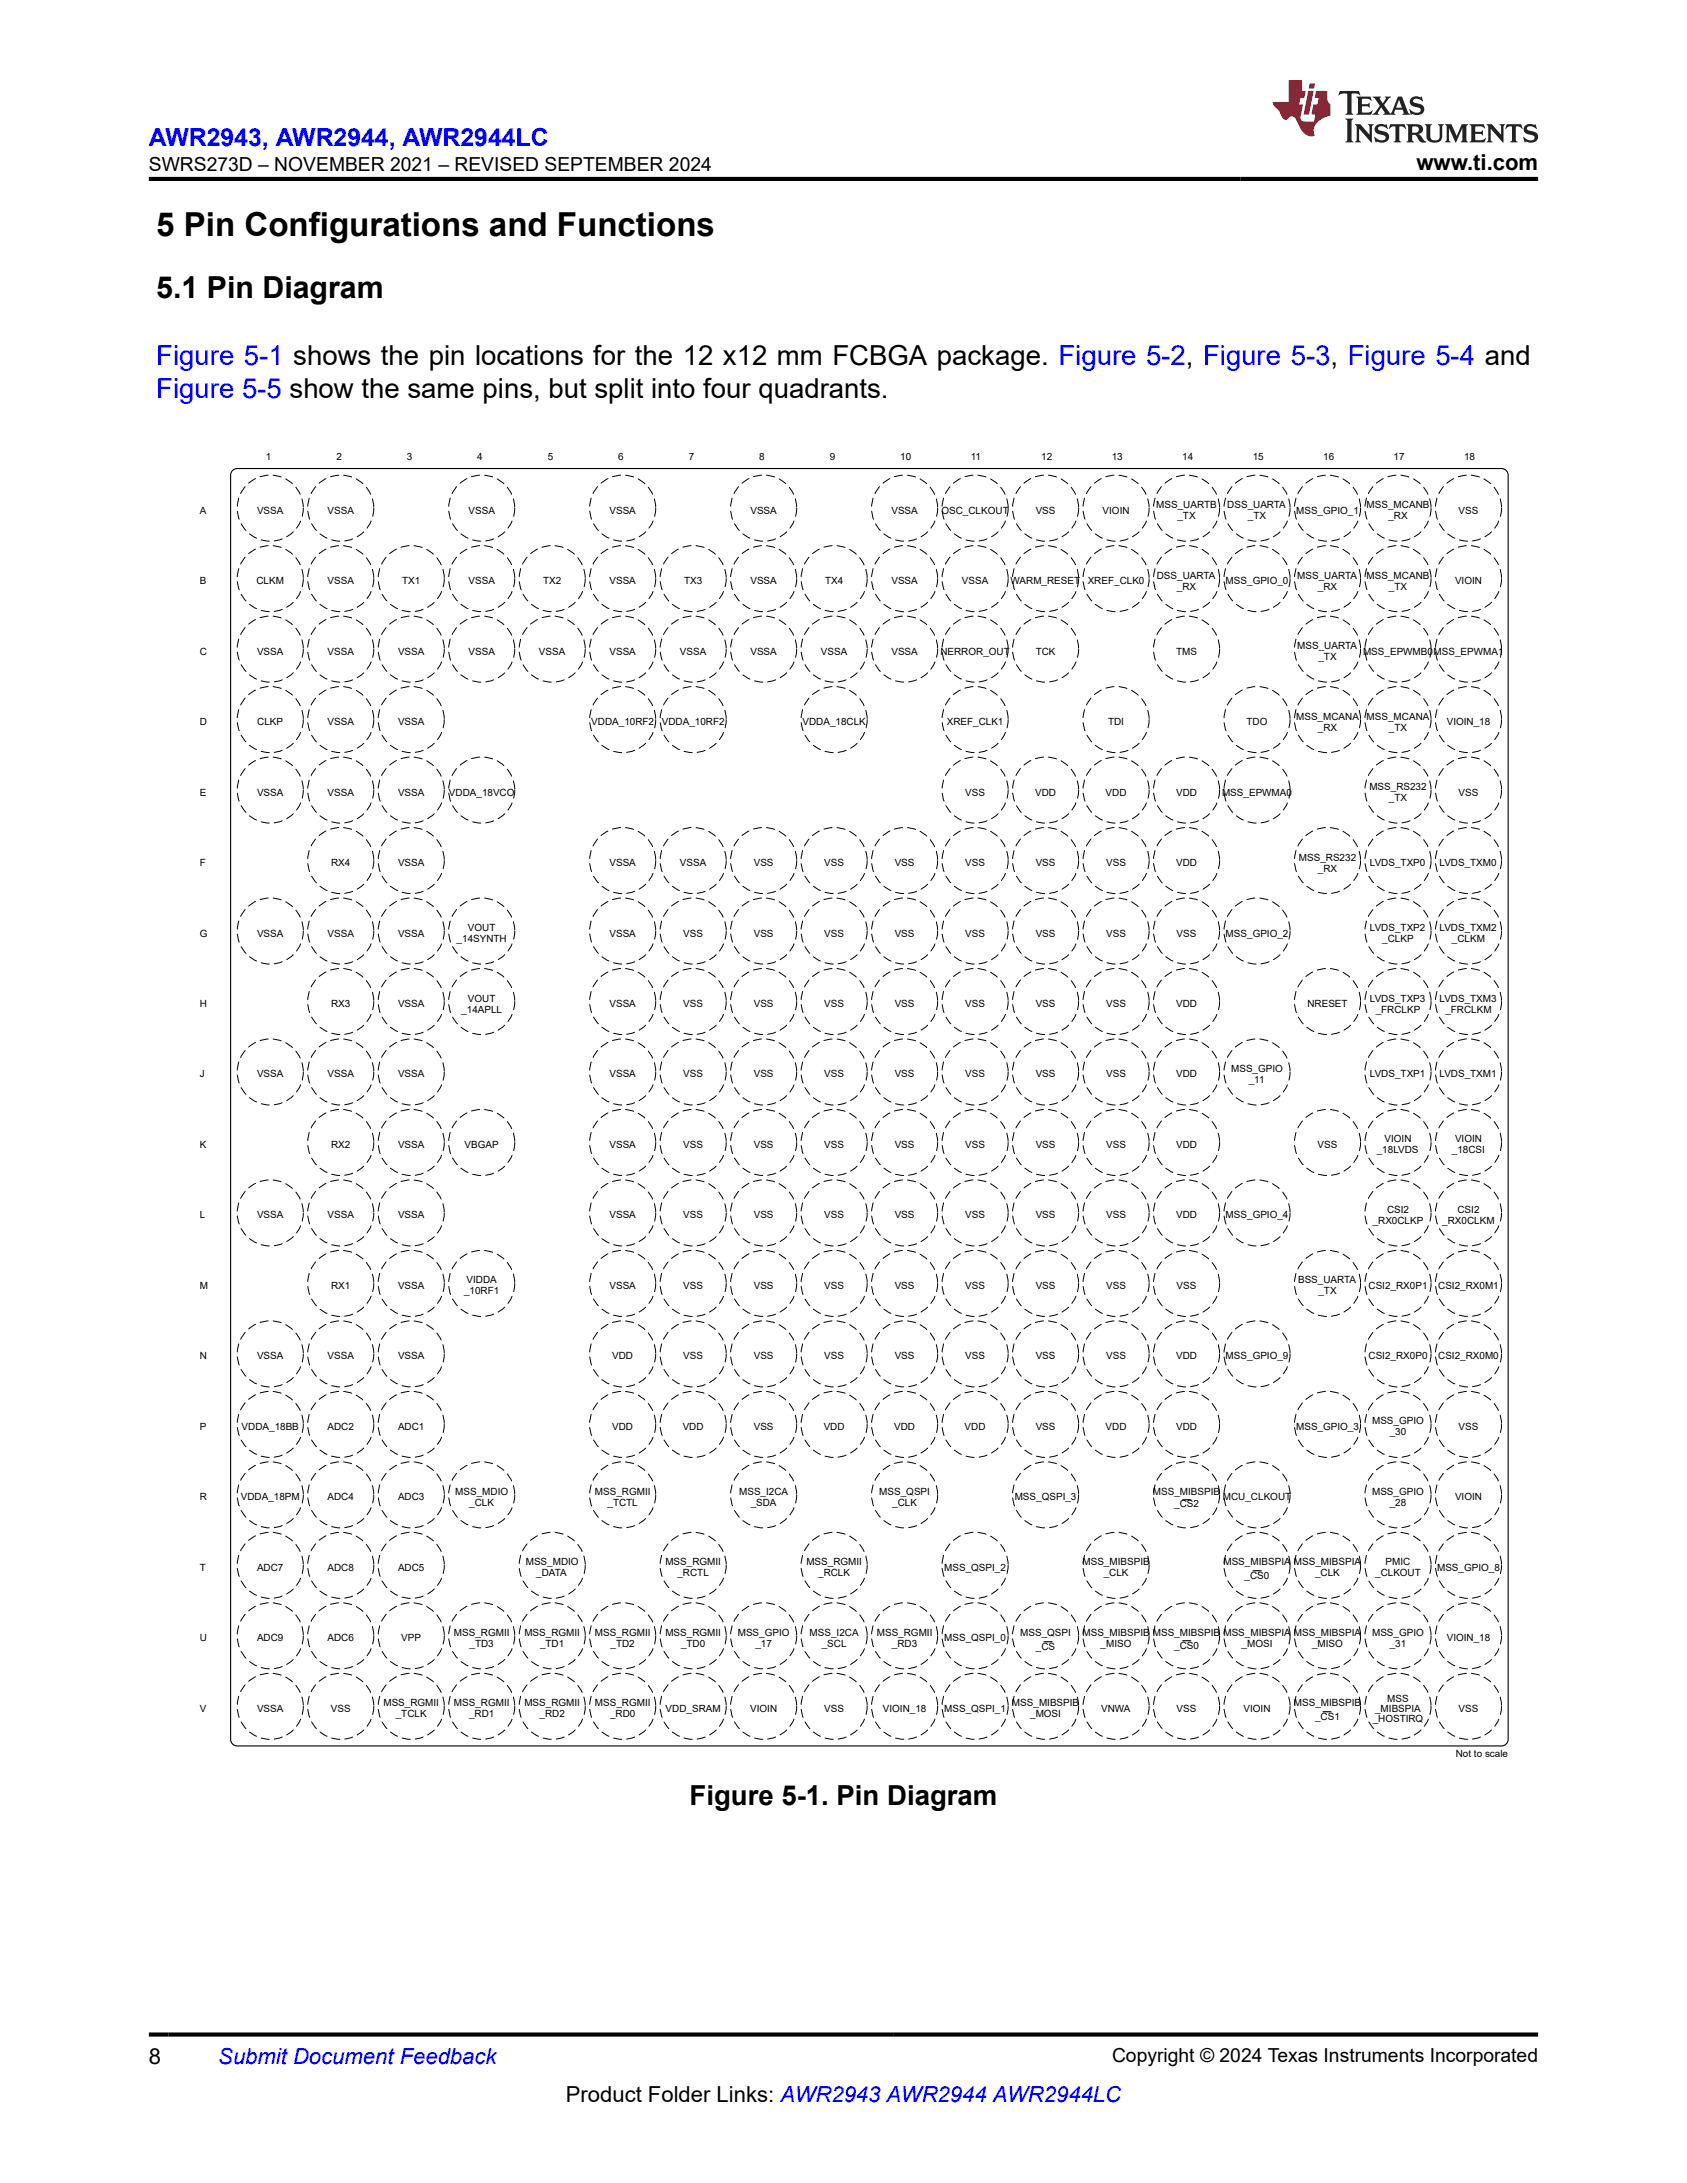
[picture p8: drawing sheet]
<svg xmlns="http://www.w3.org/2000/svg" width="216mm" height="279mm" viewBox="0 0 216 279" stroke-linecap="round" stroke-linejoin="round" font-family="sans-serif">
<defs><g id="words">
<text font-size="4.2" x="20" y="30.2">5 Pin Configurations and Functions</text>
<text font-size="3.9" x="20" y="38.2">5.1 Pin Diagram</text>
<g font-size="3.5" fill="#00f">
<text x="20" y="46.7">Figure 5-1 shows the pin locations for the 12 x12 mm FCBGA package. Figure 5-2, Figure 5-3, Figure 5-4 and</text>
<text x="20" y="51">Figure 5-5 show the same pins, but split into four quadrants.</text>
</g>
<text font-size="3.5" x="88.2" y="231">Figure 5-1. Pin Diagram</text>
<text font-size="3.2" fill="#00f" x="19" y="18.7">AWR2943, AWR2944, AWR2944LC</text>
<g font-size="2.8">
<text x="181.3" y="21.8">www.ti.com</text>
<text x="19" y="264.2">8</text>
<text x="72.4" y="269">Product Folder Links: AWR2943 AWR2944 AWR2944LC</text>
</g>
<text font-size="2.8" fill="#00f" x="27.9" y="264.2">Submit Document Feedback</text>
<g font-size="2.5">
<text x="19" y="21.9">SWRS273D – NOVEMBER 2021 – REVISED SEPTEMBER 2024</text>
<text x="142.3" y="263.9">Copyright © 2024 Texas Instruments Incorporated</text>
</g>
<g font-size="2.3">
<text x="151.3" y="191.5">_</text>
<text x="160.3" y="200.7">_</text>
<text x="133.6" y="209.8">_</text>
<text x="151.3" y="209.6">_</text>
<text x="169.3" y="218.7">_</text>
</g>
<g font-size="1.3">
<text x="34" y="58.8">1</text>
<text x="43" y="58.8">2</text>
<text x="52.1" y="58.8">3</text>
<text x="61.1" y="58.8">4</text>
<text x="70.1" y="58.8">5</text>
<text x="79.1" y="58.8">6</text>
<text x="88.1" y="58.8">7</text>
<text x="97.2" y="58.8">8</text>
<text x="106.2" y="58.8">9</text>
<text x="115.2" y="58.8">10</text>
<text x="124.2" y="58.8">11</text>
<text x="133.3" y="58.8">12</text>
<text x="142.3" y="58.8">13</text>
<text x="151.3" y="58.8">14</text>
<text x="160.3" y="58.8">15</text>
<text x="169.3" y="58.8">16</text>
<text x="178.4" y="58.8">17</text>
<text x="187.4" y="58.8">18</text>
<text x="25.6" y="65.7">A</text>
<text x="32.9" y="65.7">VSSA</text>
<text x="41.9" y="65.7">VSSA</text>
<text x="60" y="65.7">VSSA</text>
<text x="78" y="65.7">VSSA</text>
<text x="96" y="65.7">VSSA</text>
<text x="114.1" y="65.7">VSSA</text>
<text x="120.5" y="65.7">OSC_CLKOUT</text>
<text x="132.5" y="65.7">VSS</text>
<text x="141.1" y="65.7">VIOIN</text>
<text x="148" y="65">MSS_UARTB</text>
<text x="157.1" y="65">DSS_UARTA</text>
<text x="165.9" y="65.7">MSS_GPIO_1</text>
<text x="174.9" y="65">MSS_MCANB</text>
<text x="186.7" y="65.7">VSS</text>
<text x="150.7" y="66.4">_TX</text>
<text x="159.7" y="66.4">_TX</text>
<text x="177.7" y="66.4">_RX</text>
<text x="25.6" y="74.8">B</text>
<text x="32.8" y="74.8">CLKM</text>
<text x="41.9" y="74.8">VSSA</text>
<text x="51.5" y="74.8">TX1</text>
<text x="60" y="74.8">VSSA</text>
<text x="69.5" y="74.8">TX2</text>
<text x="78" y="74.8">VSSA</text>
<text x="87.5" y="74.8">TX3</text>
<text x="96" y="74.8">VSSA</text>
<text x="105.6" y="74.8">TX4</text>
<text x="114.1" y="74.8">VSSA</text>
<text x="123.1" y="74.8">VSSA</text>
<text x="129.3" y="74.8">WARM_RESET</text>
<text x="139.2" y="74.8">XREF_CLK0</text>
<text x="148" y="74.1">DSS_UARTA</text>
<text x="150.6" y="75.5">_RX</text>
<text x="156.9" y="74.8">MSS_GPIO_0</text>
<text x="166" y="74.1">MSS_UARTA</text>
<text x="168.7" y="75.5">_RX</text>
<text x="174.9" y="74.1">MSS_MCANB</text>
<text x="177.8" y="75.5">_TX</text>
<text x="186.2" y="74.8">VIOIN</text>
<text x="25.6" y="83.8">C</text>
<text x="32.9" y="83.8">VSSA</text>
<text x="41.9" y="83.8">VSSA</text>
<text x="50.9" y="83.8">VSSA</text>
<text x="60" y="83.8">VSSA</text>
<text x="69" y="83.8">VSSA</text>
<text x="78" y="83.8">VSSA</text>
<text x="87" y="83.8">VSSA</text>
<text x="96" y="83.8">VSSA</text>
<text x="105.1" y="83.8">VSSA</text>
<text x="114.1" y="83.8">VSSA</text>
<text x="120.4" y="83.8">NERROR_OUT</text>
<text x="132.5" y="83.8">TCK</text>
<text x="150.5" y="83.8">TMS</text>
<text x="166" y="83.1">MSS_UARTA</text>
<text x="174.4" y="83.8">MSS_EPWMB0MSS_EPWMA1</text>
<text x="168.7" y="84.5">_TX</text>
<text x="25.6" y="92.8">D</text>
<text x="32.9" y="92.8">CLKP</text>
<text x="41.9" y="92.8">VSSA</text>
<text x="50.9" y="92.8">VSSA</text>
<text x="75.7" y="92.8">VDDA_10RF2</text>
<text x="84.7" y="92.8">VDDA_10RF2</text>
<text x="102.7" y="92.8">VDDA_18CLK</text>
<text x="121.2" y="92.8">XREF_CLK1</text>
<text x="141.8" y="92.8">TDI</text>
<text x="159.5" y="92.8">TDO</text>
<text x="165.9" y="92.1">MSS_MCANA</text>
<text x="168.7" y="93.5">_RX</text>
<text x="174.9" y="92.1">MSS_MCANA</text>
<text x="177.8" y="93.5">_TX</text>
<text x="185.2" y="92.8">VIOIN_18</text>
<text x="25.6" y="101.8">E</text>
<text x="32.9" y="101.8">VSSA</text>
<text x="41.9" y="101.8">VSSA</text>
<text x="50.9" y="101.8">VSSA</text>
<text x="57.5" y="101.8">VDDA_18VCO</text>
<text x="123.5" y="101.8">VSS</text>
<text x="132.5" y="101.8">VDD</text>
<text x="141.5" y="101.8">VDD</text>
<text x="150.5" y="101.8">VDD</text>
<text x="156.4" y="101.8">MSS_EPWMA0</text>
<text x="175.2" y="101.1">MSS_RS232</text>
<text x="186.7" y="101.8">VSS</text>
<text x="177.8" y="102.5">_TX</text>
<text x="25.6" y="110.8">F</text>
<text x="42.4" y="110.8">RX4</text>
<text x="50.9" y="110.8">VSSA</text>
<text x="78" y="110.8">VSSA</text>
<text x="87" y="110.8">VSSA</text>
<text x="96.5" y="110.8">VSS</text>
<text x="105.5" y="110.8">VSS</text>
<text x="114.5" y="110.8">VSS</text>
<text x="123.5" y="110.8">VSS</text>
<text x="132.5" y="110.8">VSS</text>
<text x="141.6" y="110.8">VSS</text>
<text x="150.5" y="110.8">VDD</text>
<text x="166.2" y="110.1">MSS_RS232</text>
<text x="168.7" y="111.6">_RX</text>
<text x="175.3" y="110.8">LVDS_TXP0</text>
<text x="184.2" y="110.8">LVDS_TXM0</text>
<text x="25.6" y="119.9">G</text>
<text x="32.9" y="119.9">VSSA</text>
<text x="41.9" y="119.9">VSSA</text>
<text x="50.9" y="119.9">VSSA</text>
<text x="59.9" y="119.2">VOUT</text>
<text x="78" y="119.9">VSSA</text>
<text x="87.4" y="119.9">VSS</text>
<text x="96.5" y="119.9">VSS</text>
<text x="105.5" y="119.9">VSS</text>
<text x="114.5" y="119.9">VSS</text>
<text x="123.5" y="119.9">VSS</text>
<text x="132.5" y="119.9">VSS</text>
<text x="141.6" y="119.9">VSS</text>
<text x="150.6" y="119.9">VSS</text>
<text x="156.9" y="119.9">MSS_GPIO_2</text>
<text x="175.3" y="119.2">LVDS_TXP2</text>
<text x="184.2" y="119.2">LVDS_TXM2</text>
<text x="58.4" y="120.6">_14SYNTH</text>
<text x="176.9" y="120.6">_CLKP</text>
<text x="185.8" y="120.6">_CLKM</text>
<text x="25.6" y="128.9">H</text>
<text x="42.4" y="128.9">RX3</text>
<text x="50.9" y="128.9">VSSA</text>
<text x="59" y="129.6">_14APLL</text>
<text x="59.9" y="128.2">VOUT</text>
<text x="78" y="128.9">VSSA</text>
<text x="87.4" y="128.9">VSS</text>
<text x="96.5" y="128.9">VSS</text>
<text x="105.5" y="128.9">VSS</text>
<text x="114.5" y="128.9">VSS</text>
<text x="123.5" y="128.9">VSS</text>
<text x="132.5" y="128.9">VSS</text>
<text x="141.6" y="128.9">VSS</text>
<text x="150.5" y="128.9">VDD</text>
<text x="167.3" y="128.9">NRESET</text>
<text x="175.3" y="128.2">LVDS_TXP3</text>
<text x="176.1" y="129.6">_FRCLKP</text>
<text x="184.2" y="128.2">LVDS_TXM3</text>
<text x="185" y="129.6">_FRCLKM</text>
<text x="25.6" y="137.9">J</text>
<text x="32.9" y="137.9">VSSA</text>
<text x="41.9" y="137.9">VSSA</text>
<text x="50.9" y="137.9">VSSA</text>
<text x="78" y="137.9">VSSA</text>
<text x="87.4" y="137.9">VSS</text>
<text x="96.5" y="137.9">VSS</text>
<text x="105.5" y="137.9">VSS</text>
<text x="114.5" y="137.9">VSS</text>
<text x="123.5" y="137.9">VSS</text>
<text x="132.5" y="137.9">VSS</text>
<text x="141.6" y="137.9">VSS</text>
<text x="150.5" y="137.9">VDD</text>
<text x="157.6" y="137.2">MSS_GPIO</text>
<text x="175.3" y="137.9">LVDS_TXP1</text>
<text x="184.2" y="137.9">LVDS_TXM1</text>
<text x="159.8" y="138.6">_11</text>
<text x="25.6" y="146.9">K</text>
<text x="42.4" y="146.9">RX2</text>
<text x="50.9" y="146.9">VSSA</text>
<text x="59.5" y="146.9">VBGAP</text>
<text x="78" y="146.9">VSSA</text>
<text x="87.4" y="146.9">VSS</text>
<text x="96.5" y="146.9">VSS</text>
<text x="105.5" y="146.9">VSS</text>
<text x="114.5" y="146.9">VSS</text>
<text x="123.5" y="146.9">VSS</text>
<text x="132.5" y="146.9">VSS</text>
<text x="141.6" y="146.9">VSS</text>
<text x="150.5" y="146.9">VDD</text>
<text x="168.6" y="146.9">VSS</text>
<text x="176.2" y="147.6">_18LVDS</text>
<text x="177.2" y="146.2">VIOIN</text>
<text x="185.8" y="147.6">_18CSI</text>
<text x="186.2" y="146.2">VIOIN</text>
<text x="25.6" y="155.9">L</text>
<text x="32.9" y="155.9">VSSA</text>
<text x="41.9" y="155.9">VSSA</text>
<text x="50.9" y="155.9">VSSA</text>
<text x="78" y="155.9">VSSA</text>
<text x="87.4" y="155.9">VSS</text>
<text x="96.5" y="155.9">VSS</text>
<text x="105.5" y="155.9">VSS</text>
<text x="114.5" y="155.9">VSS</text>
<text x="123.5" y="155.9">VSS</text>
<text x="132.5" y="155.9">VSS</text>
<text x="141.6" y="155.9">VSS</text>
<text x="150.5" y="155.9">VDD</text>
<text x="156.9" y="155.9">MSS_GPIO_4</text>
<text x="177.5" y="155.2">CSI2</text>
<text x="186.5" y="155.2">CSI2</text>
<text x="175.7" y="156.7">_RX0CLKP</text>
<text x="184.6" y="156.7">_RX0CLKM</text>
<text x="25.6" y="165">M</text>
<text x="42.4" y="165">RX1</text>
<text x="50.9" y="165">VSSA</text>
<text x="59.4" y="165.7">_10RF1</text>
<text x="59.7" y="164.3">VIDDA</text>
<text x="78" y="165">VSSA</text>
<text x="87.4" y="165">VSS</text>
<text x="96.5" y="165">VSS</text>
<text x="105.5" y="165">VSS</text>
<text x="114.5" y="165">VSS</text>
<text x="123.5" y="165">VSS</text>
<text x="132.5" y="165">VSS</text>
<text x="141.6" y="165">VSS</text>
<text x="150.6" y="165">VSS</text>
<text x="166.1" y="164.3">BSS_UARTA</text>
<text x="168.7" y="165.7">_TX</text>
<text x="175.1" y="165">CSI2_RX0P1</text>
<text x="184.1" y="165">CSI2_RX0M1</text>
<text x="25.6" y="174">N</text>
<text x="32.9" y="174">VSSA</text>
<text x="41.9" y="174">VSSA</text>
<text x="50.9" y="174">VSSA</text>
<text x="78.4" y="174">VDD</text>
<text x="87.4" y="174">VSS</text>
<text x="96.5" y="174">VSS</text>
<text x="105.5" y="174">VSS</text>
<text x="114.5" y="174">VSS</text>
<text x="123.5" y="174">VSS</text>
<text x="132.5" y="174">VSS</text>
<text x="141.6" y="174">VSS</text>
<text x="150.5" y="174">VDD</text>
<text x="156.9" y="174">MSS_GPIO_9</text>
<text x="175.1" y="174">CSI2_RX0P0</text>
<text x="184.1" y="174">CSI2_RX0M0</text>
<text x="25.6" y="183">P</text>
<text x="30.9" y="183">VDDA_18BB</text>
<text x="41.9" y="183">ADC2</text>
<text x="50.9" y="183">ADC1</text>
<text x="78.4" y="183">VDD</text>
<text x="87.4" y="183">VDD</text>
<text x="96.5" y="183">VSS</text>
<text x="105.4" y="183">VDD</text>
<text x="114.4" y="183">VDD</text>
<text x="123.5" y="183">VDD</text>
<text x="132.5" y="183">VSS</text>
<text x="141.5" y="183">VDD</text>
<text x="150.5" y="183">VDD</text>
<text x="165.9" y="183">MSS_GPIO_3</text>
<text x="175.6" y="182.3">MSS_GPIO</text>
<text x="177.9" y="183.7">_30</text>
<text x="186.7" y="183">VSS</text>
<text x="58.3" y="191.3">MSS_MDIO</text>
<text x="76.1" y="191.3">MSS_RGMII</text>
<text x="94.6" y="191.3">MSS_I2CA</text>
<text x="112.5" y="191.3">MSS_QSPI</text>
<text x="147.6" y="191.3">MSS_MIBSPIB</text>
<text x="175.6" y="191.3">MSS_GPIO</text>
<text x="25.6" y="192">R</text>
<text x="30.8" y="192">VDDA_18PM</text>
<text x="41.9" y="192">ADC4</text>
<text x="50.9" y="192">ADC3</text>
<text x="60.1" y="192.7">_CLK</text>
<text x="77.8" y="192.7">_TCTL</text>
<text x="96.1" y="192.7">_SDA</text>
<text x="114.2" y="192.7">_CLK</text>
<text x="129.9" y="192">MSS_QSPI_3</text>
<text x="150.3" y="192.9">_CS2</text>
<text x="156.5" y="192">MCU_CLKOUT</text>
<text x="177.9" y="192.7">_28</text>
<text x="186.2" y="192">VIOIN</text>
<text x="25.6" y="201.1">T</text>
<text x="32.9" y="201.1">ADC7</text>
<text x="41.9" y="201.1">ADC8</text>
<text x="50.9" y="201.1">ADC5</text>
<text x="67.3" y="200.3">MSS_MDIO</text>
<text x="68.6" y="201.8">_DATA</text>
<text x="85.2" y="200.3">MSS_RGMII</text>
<text x="86.7" y="201.8">_RCTL</text>
<text x="103.2" y="200.3">MSS_RGMII</text>
<text x="104.7" y="201.8">_RCLK</text>
<text x="120.8" y="201.1">MSS_QSPI_2</text>
<text x="138.5" y="200.3">MSS_MIBSPIB</text>
<text x="141.2" y="201.8">_CLK</text>
<text x="156.6" y="200.3">MSS_MIBSPIA MSS_MIBSPIA</text>
<text x="159.3" y="202.1">_CS0</text>
<text x="168.3" y="201.8">_CLK</text>
<text x="176" y="201.8">_CLKOUT</text>
<text x="177.3" y="200.3">PMIC</text>
<text x="183.9" y="201.1">MSS_GPIO_8</text>
<text x="58.1" y="209.4">MSS_RGMII</text>
<text x="67.1" y="209.4">MSS_RGMII</text>
<text x="76.1" y="209.4">MSS_RGMII</text>
<text x="85.2" y="209.4">MSS_RGMII</text>
<text x="94.4" y="209.4">MSS_GPIO</text>
<text x="103.6" y="209.4">MSS_I2CA</text>
<text x="112.2" y="209.4">MSS_RGMII</text>
<text x="130.6" y="209.4">MSS_QSPI</text>
<text x="138.5" y="209.4">MSS_MIBSPIB MSS_MIBSPIB MSS_MIBSPIA MSS_MIBSPIA</text>
<text x="175.6" y="209.4">MSS_GPIO</text>
<text x="25.6" y="210.1">U</text>
<text x="32.9" y="210.1">ADC9</text>
<text x="41.9" y="210.1">ADC6</text>
<text x="51.4" y="210.1">VPP</text>
<text x="60.1" y="210.8">_TD3</text>
<text x="69.1" y="210.8">_TD1</text>
<text x="78.1" y="210.8">_TD2</text>
<text x="87.2" y="210.8">_TD0</text>
<text x="96.7" y="210.8">_17</text>
<text x="105.2" y="210.8">_SCL</text>
<text x="114.2" y="210.8">_RD3</text>
<text x="120.8" y="210.1">MSS_QSPI_0</text>
<text x="132.6" y="211.2">_CS</text>
<text x="140.9" y="210.8">_MISO</text>
<text x="150.3" y="211">_CS0</text>
<text x="158.9" y="210.8">_MOSI</text>
<text x="167.9" y="210.8">_MISO</text>
<text x="177.9" y="210.8">_31</text>
<text x="185.2" y="210.1">VIOIN_18</text>
<text x="25.6" y="219.1">V</text>
<text x="32.9" y="219.1">VSSA</text>
<text x="42.3" y="219.1">VSS</text>
<text x="49.1" y="218.4">MSS_RGMII</text>
<text x="50.7" y="219.8">_TCLK</text>
<text x="58.1" y="218.4">MSS_RGMII</text>
<text x="60" y="219.8">_RD1</text>
<text x="67.1" y="218.4">MSS_RGMII</text>
<text x="69" y="219.8">_RD2</text>
<text x="76.1" y="218.4">MSS_RGMII</text>
<text x="78.1" y="219.8">_RD0</text>
<text x="85.2" y="219.1">VDD_SRAM</text>
<text x="96" y="219.1">VIOIN</text>
<text x="105.5" y="219.1">VSS</text>
<text x="113" y="219.1">VIOIN_18</text>
<text x="120.8" y="219.1">MSS_QSPI_1</text>
<text x="129.5" y="218.4">MSS_MIBSPIB</text>
<text x="131.8" y="219.8">_MOSI</text>
<text x="140.9" y="219.1">VNWA</text>
<text x="150.6" y="219.1">VSS</text>
<text x="159.1" y="219.1">VIOIN</text>
<text x="165.6" y="218.4">MSS_MIBSPIB</text>
<text x="168.3" y="220.2">_CS1</text>
<text x="175.7" y="220.4">_HOSTIRQ</text>
<text x="176" y="219.1">_MIBSPIA</text>
<text x="177.5" y="217.8">MSS</text>
<text x="186.7" y="219.1">VSS</text>
<text x="186.3" y="224.9">Not to scale</text>
</g>
</g></defs>
<path d="M29.8 60.2l.2-.2h.4h161.8a.85 .85 0 0 1 .8 .8v161.8a.85 .85 0 0 1-.8 .9h-161.8a.85 .85 0 0 1-.9-.9v-161.8l.1-.3z" fill="none" stroke="#000" stroke-width=".14"/>
<path d="M194.4 54.6h1.4v1.4h-1.4zM20.1 221.9h1.4v1.4h-1.4z" fill="none" stroke="#fff" stroke-width=".14"/>
<circle cx="34.6" cy="65" r="4.2" fill="#fff"/>
<path d="M38.8 65a4.2 4.2 0 0 1-6.1 3.8 4.2 4.2 0 0 1-.6-7.1 4.2 4.2 0 0 1 6.6 2.6l.1 .7" fill="none" stroke="#000" stroke-width=".13" stroke-dasharray="1.1 .6"/>
<circle cx="43.6" cy="65" r="4.2" fill="#fff"/>
<path d="M47.8 65a4.2 4.2 0 0 1-6.1 3.8 4.2 4.2 0 0 1-.6-7.1 4.2 4.2 0 0 1 6.7 2.6v.7" fill="none" stroke="#000" stroke-width=".13" stroke-dasharray="1.1 .6"/>
<circle cx="61.6" cy="65" r="4.2" fill="#fff"/>
<path d="M65.9 65a4.2 4.2 0 0 1-6.1 3.8 4.2 4.2 0 0 1-.7-7.1 4.2 4.2 0 0 1 6.7 2.6l.1 .7" fill="none" stroke="#000" stroke-width=".13" stroke-dasharray="1.1 .6"/>
<circle cx="79.7" cy="65" r="4.2" fill="#fff"/>
<path d="M83.9 65a4.2 4.2 0 0 1-6.1 3.8 4.2 4.2 0 0 1-.6-7.1 4.2 4.2 0 0 1 6.7 2.6v.7" fill="none" stroke="#000" stroke-width=".13" stroke-dasharray="1.1 .6"/>
<circle cx="97.7" cy="65" r="4.2" fill="#fff"/>
<path d="M102 65a4.2 4.2 0 0 1-6.2 3.8 4.2 4.2 0 0 1-.6-7.1 4.2 4.2 0 0 1 6.7 2.6l.1 .7" fill="none" stroke="#000" stroke-width=".13" stroke-dasharray="1.1 .6"/>
<circle cx="115.8" cy="65" r="4.2" fill="#fff"/>
<path d="M120 65a4.2 4.2 0 0 1-6.1 3.8 4.2 4.2 0 0 1-.7-7.1 4.2 4.2 0 0 1 6.7 2.6l.1 .7" fill="none" stroke="#000" stroke-width=".13" stroke-dasharray="1.1 .6"/>
<circle cx="124.8" cy="65" r="4.2" fill="#fff"/>
<path d="M129 65a4.2 4.2 0 0 1-6.1 3.8 4.2 4.2 0 0 1-.6-7.1 4.2 4.2 0 0 1 6.7 2.6v.7" fill="none" stroke="#000" stroke-width=".13" stroke-dasharray="1.1 .6"/>
<circle cx="133.8" cy="65" r="4.2" fill="#fff"/>
<path d="M138 65a4.2 4.2 0 0 1-6.1 3.8 4.2 4.2 0 0 1-.6-7.1 4.2 4.2 0 0 1 6.7 2.6v.7" fill="none" stroke="#000" stroke-width=".13" stroke-dasharray="1.1 .6"/>
<circle cx="142.8" cy="65" r="4.2" fill="#fff"/>
<path d="M147.1 65a4.2 4.2 0 0 1-6.2 3.8 4.2 4.2 0 0 1-.6-7.1 4.2 4.2 0 0 1 6.7 2.6l.1 .7" fill="none" stroke="#000" stroke-width=".13" stroke-dasharray="1.1 .6"/>
<circle cx="151.9" cy="65" r="4.2" fill="#fff"/>
<path d="M156.1 65a4.2 4.2 0 0 1-6.1 3.8 4.2 4.2 0 0 1-.7-7.1 4.2 4.2 0 0 1 6.7 2.6l.1 .7" fill="none" stroke="#000" stroke-width=".13" stroke-dasharray="1.1 .6"/>
<circle cx="160.9" cy="65" r="4.2" fill="#fff"/>
<path d="M165.1 65a4.2 4.2 0 0 1-6.1 3.8 4.2 4.2 0 0 1-.7-7.1 4.2 4.2 0 0 1 6.7 2.6l.1 .7" fill="none" stroke="#000" stroke-width=".13" stroke-dasharray="1.1 .6"/>
<circle cx="169.9" cy="65" r="4.2" fill="#fff"/>
<path d="M174.1 65a4.2 4.2 0 0 1-6.1 3.8 4.2 4.2 0 0 1-.6-7.1 4.2 4.2 0 0 1 6.7 2.6v.7" fill="none" stroke="#000" stroke-width=".13" stroke-dasharray="1.1 .6"/>
<circle cx="178.9" cy="65" r="4.2" fill="#fff"/>
<path d="M183.1 65a4.2 4.2 0 0 1-6.1 3.8 4.2 4.2 0 0 1-.6-7.1 4.2 4.2 0 0 1 6.7 2.6v.7" fill="none" stroke="#000" stroke-width=".13" stroke-dasharray="1.1 .6"/>
<circle cx="187.9" cy="65" r="4.2" fill="#fff"/>
<path d="M192.2 65a4.2 4.2 0 0 1-6.2 3.8 4.2 4.2 0 0 1-.6-7.1 4.2 4.2 0 0 1 6.7 2.6l.1 .7" fill="none" stroke="#000" stroke-width=".13" stroke-dasharray="1.1 .6"/>
<circle cx="34.6" cy="74.1" r="4.2" fill="#fff"/>
<path d="M38.8 74.1a4.2 4.2 0 0 1-6.1 3.7 4.2 4.2 0 0 1-.6-7.1 4.2 4.2 0 0 1 6.6 2.6l.1 .8" fill="none" stroke="#000" stroke-width=".13" stroke-dasharray="1.1 .6"/>
<circle cx="43.6" cy="74.1" r="4.2" fill="#fff"/>
<path d="M47.8 74.1a4.2 4.2 0 0 1-6.1 3.7 4.2 4.2 0 0 1-.6-7.1 4.2 4.2 0 0 1 6.7 2.6v.8" fill="none" stroke="#000" stroke-width=".13" stroke-dasharray="1.1 .6"/>
<circle cx="52.6" cy="74.1" r="4.2" fill="#fff"/>
<path d="M56.9 74.1a4.2 4.2 0 0 1-6.2 3.7 4.2 4.2 0 0 1-.6-7.1 4.2 4.2 0 0 1 6.7 2.6l.1 .8" fill="none" stroke="#000" stroke-width=".13" stroke-dasharray="1.1 .6"/>
<circle cx="61.6" cy="74.1" r="4.2" fill="#fff"/>
<path d="M65.9 74.1a4.2 4.2 0 0 1-6.1 3.7 4.2 4.2 0 0 1-.7-7.1 4.2 4.2 0 0 1 6.7 2.6l.1 .8" fill="none" stroke="#000" stroke-width=".13" stroke-dasharray="1.1 .6"/>
<circle cx="70.7" cy="74.1" r="4.2" fill="#fff"/>
<path d="M74.9 74.1a4.2 4.2 0 0 1-6.1 3.7 4.2 4.2 0 0 1-.7-7.1 4.2 4.2 0 0 1 6.7 2.6l.1 .8" fill="none" stroke="#000" stroke-width=".13" stroke-dasharray="1.1 .6"/>
<circle cx="79.7" cy="74.1" r="4.2" fill="#fff"/>
<path d="M83.9 74.1a4.2 4.2 0 0 1-6.1 3.7 4.2 4.2 0 0 1-.6-7.1 4.2 4.2 0 0 1 6.7 2.6v.8" fill="none" stroke="#000" stroke-width=".13" stroke-dasharray="1.1 .6"/>
<circle cx="88.7" cy="74.1" r="4.2" fill="#fff"/>
<path d="M92.9 74.1a4.2 4.2 0 0 1-6.1 3.7 4.2 4.2 0 0 1-.6-7.1 4.2 4.2 0 0 1 6.7 2.6v.8" fill="none" stroke="#000" stroke-width=".13" stroke-dasharray="1.1 .6"/>
<circle cx="97.7" cy="74.1" r="4.2" fill="#fff"/>
<path d="M102 74.1a4.2 4.2 0 0 1-6.2 3.7 4.2 4.2 0 0 1-.6-7.1 4.2 4.2 0 0 1 6.7 2.6l.1 .8" fill="none" stroke="#000" stroke-width=".13" stroke-dasharray="1.1 .6"/>
<circle cx="106.8" cy="74.1" r="4.2" fill="#fff"/>
<path d="M111 74.1a4.2 4.2 0 0 1-6.1 3.7 4.2 4.2 0 0 1-.7-7.1 4.2 4.2 0 0 1 6.7 2.6l.1 .8" fill="none" stroke="#000" stroke-width=".13" stroke-dasharray="1.1 .6"/>
<circle cx="115.8" cy="74.1" r="4.2" fill="#fff"/>
<path d="M120 74.1a4.2 4.2 0 0 1-6.1 3.7 4.2 4.2 0 0 1-.7-7.1 4.2 4.2 0 0 1 6.7 2.6l.1 .8" fill="none" stroke="#000" stroke-width=".13" stroke-dasharray="1.1 .6"/>
<circle cx="124.8" cy="74.1" r="4.2" fill="#fff"/>
<path d="M129 74.1a4.2 4.2 0 0 1-6.1 3.7 4.2 4.2 0 0 1-.6-7.1 4.2 4.2 0 0 1 6.7 2.6v.8" fill="none" stroke="#000" stroke-width=".13" stroke-dasharray="1.1 .6"/>
<circle cx="133.8" cy="74.1" r="4.2" fill="#fff"/>
<path d="M138 74.1a4.2 4.2 0 0 1-6.1 3.7 4.2 4.2 0 0 1-.6-7.1 4.2 4.2 0 0 1 6.7 2.6v.8" fill="none" stroke="#000" stroke-width=".13" stroke-dasharray="1.1 .6"/>
<circle cx="142.8" cy="74.1" r="4.2" fill="#fff"/>
<path d="M147.1 74.1a4.2 4.2 0 0 1-6.2 3.7 4.2 4.2 0 0 1-.6-7.1 4.2 4.2 0 0 1 6.7 2.6l.1 .8" fill="none" stroke="#000" stroke-width=".13" stroke-dasharray="1.1 .6"/>
<circle cx="151.9" cy="74.1" r="4.2" fill="#fff"/>
<path d="M156.1 74.1a4.2 4.2 0 0 1-6.1 3.7 4.2 4.2 0 0 1-.7-7.1 4.2 4.2 0 0 1 6.7 2.6l.1 .8" fill="none" stroke="#000" stroke-width=".13" stroke-dasharray="1.1 .6"/>
<circle cx="160.9" cy="74.1" r="4.2" fill="#fff"/>
<path d="M165.1 74.1a4.2 4.2 0 0 1-6.1 3.7 4.2 4.2 0 0 1-.7-7.1 4.2 4.2 0 0 1 6.7 2.6l.1 .8" fill="none" stroke="#000" stroke-width=".13" stroke-dasharray="1.1 .6"/>
<circle cx="169.9" cy="74.1" r="4.2" fill="#fff"/>
<path d="M174.1 74.1a4.2 4.2 0 0 1-6.1 3.7 4.2 4.2 0 0 1-.6-7.1 4.2 4.2 0 0 1 6.7 2.6v.8" fill="none" stroke="#000" stroke-width=".13" stroke-dasharray="1.1 .6"/>
<circle cx="178.9" cy="74.1" r="4.2" fill="#fff"/>
<path d="M183.1 74.1a4.2 4.2 0 0 1-6.1 3.7 4.2 4.2 0 0 1-.6-7.1 4.2 4.2 0 0 1 6.7 2.6v.8" fill="none" stroke="#000" stroke-width=".13" stroke-dasharray="1.1 .6"/>
<circle cx="187.9" cy="74.1" r="4.2" fill="#fff"/>
<path d="M192.2 74.1a4.2 4.2 0 0 1-6.2 3.7 4.2 4.2 0 0 1-.6-7.1 4.2 4.2 0 0 1 6.7 2.6l.1 .8" fill="none" stroke="#000" stroke-width=".13" stroke-dasharray="1.1 .6"/>
<circle cx="34.6" cy="83.1" r="4.2" fill="#fff"/>
<path d="M38.8 83.1a4.2 4.2 0 0 1-6.1 3.8 4.2 4.2 0 0 1-.6-7.2 4.2 4.2 0 0 1 6.6 2.6l.1 .8" fill="none" stroke="#000" stroke-width=".13" stroke-dasharray="1.1 .6"/>
<circle cx="43.6" cy="83.1" r="4.2" fill="#fff"/>
<path d="M47.8 83.1a4.2 4.2 0 0 1-6.1 3.8 4.2 4.2 0 0 1-.6-7.2 4.2 4.2 0 0 1 6.7 2.6v.8" fill="none" stroke="#000" stroke-width=".13" stroke-dasharray="1.1 .6"/>
<circle cx="52.6" cy="83.1" r="4.2" fill="#fff"/>
<path d="M56.9 83.1a4.2 4.2 0 0 1-6.2 3.8 4.2 4.2 0 0 1-.6-7.2 4.2 4.2 0 0 1 6.7 2.6l.1 .8" fill="none" stroke="#000" stroke-width=".13" stroke-dasharray="1.1 .6"/>
<circle cx="61.6" cy="83.1" r="4.2" fill="#fff"/>
<path d="M65.9 83.1a4.2 4.2 0 0 1-6.1 3.8 4.2 4.2 0 0 1-.7-7.2 4.2 4.2 0 0 1 6.7 2.6l.1 .8" fill="none" stroke="#000" stroke-width=".13" stroke-dasharray="1.1 .6"/>
<circle cx="70.7" cy="83.1" r="4.2" fill="#fff"/>
<path d="M74.9 83.1a4.2 4.2 0 0 1-6.1 3.8 4.2 4.2 0 0 1-.7-7.2 4.2 4.2 0 0 1 6.7 2.6l.1 .8" fill="none" stroke="#000" stroke-width=".13" stroke-dasharray="1.1 .6"/>
<circle cx="79.7" cy="83.1" r="4.2" fill="#fff"/>
<path d="M83.9 83.1a4.2 4.2 0 0 1-6.1 3.8 4.2 4.2 0 0 1-.6-7.2 4.2 4.2 0 0 1 6.7 2.6v.8" fill="none" stroke="#000" stroke-width=".13" stroke-dasharray="1.1 .6"/>
<circle cx="88.7" cy="83.1" r="4.2" fill="#fff"/>
<path d="M92.9 83.1a4.2 4.2 0 0 1-6.1 3.8 4.2 4.2 0 0 1-.6-7.2 4.2 4.2 0 0 1 6.7 2.6v.8" fill="none" stroke="#000" stroke-width=".13" stroke-dasharray="1.1 .6"/>
<circle cx="97.7" cy="83.1" r="4.2" fill="#fff"/>
<path d="M102 83.1a4.2 4.2 0 0 1-6.2 3.8 4.2 4.2 0 0 1-.6-7.2 4.2 4.2 0 0 1 6.7 2.6l.1 .8" fill="none" stroke="#000" stroke-width=".13" stroke-dasharray="1.1 .6"/>
<circle cx="106.8" cy="83.1" r="4.2" fill="#fff"/>
<path d="M111 83.1a4.2 4.2 0 0 1-6.1 3.8 4.2 4.2 0 0 1-.7-7.2 4.2 4.2 0 0 1 6.7 2.6l.1 .8" fill="none" stroke="#000" stroke-width=".13" stroke-dasharray="1.1 .6"/>
<circle cx="115.8" cy="83.1" r="4.2" fill="#fff"/>
<path d="M120 83.1a4.2 4.2 0 0 1-6.1 3.8 4.2 4.2 0 0 1-.7-7.2 4.2 4.2 0 0 1 6.7 2.6l.1 .8" fill="none" stroke="#000" stroke-width=".13" stroke-dasharray="1.1 .6"/>
<circle cx="124.8" cy="83.1" r="4.2" fill="#fff"/>
<path d="M129 83.1a4.2 4.2 0 0 1-6.1 3.8 4.2 4.2 0 0 1-.6-7.2 4.2 4.2 0 0 1 6.7 2.6v.8" fill="none" stroke="#000" stroke-width=".13" stroke-dasharray="1.1 .6"/>
<circle cx="133.8" cy="83.1" r="4.2" fill="#fff"/>
<path d="M138 83.1a4.2 4.2 0 0 1-6.1 3.8 4.2 4.2 0 0 1-.6-7.2 4.2 4.2 0 0 1 6.7 2.6v.8" fill="none" stroke="#000" stroke-width=".13" stroke-dasharray="1.1 .6"/>
<circle cx="151.9" cy="83.1" r="4.2" fill="#fff"/>
<path d="M156.1 83.1a4.2 4.2 0 0 1-6.1 3.8 4.2 4.2 0 0 1-.7-7.2 4.2 4.2 0 0 1 6.7 2.6l.1 .8" fill="none" stroke="#000" stroke-width=".13" stroke-dasharray="1.1 .6"/>
<circle cx="169.9" cy="83.1" r="4.2" fill="#fff"/>
<path d="M174.1 83.1a4.2 4.2 0 0 1-6.1 3.8 4.2 4.2 0 0 1-.6-7.2 4.2 4.2 0 0 1 6.7 2.6v.8" fill="none" stroke="#000" stroke-width=".13" stroke-dasharray="1.1 .6"/>
<circle cx="178.9" cy="83.1" r="4.2" fill="#fff"/>
<path d="M183.1 83.1a4.2 4.2 0 0 1-6.1 3.8 4.2 4.2 0 0 1-.6-7.2 4.2 4.2 0 0 1 6.7 2.6v.8" fill="none" stroke="#000" stroke-width=".13" stroke-dasharray="1.1 .6"/>
<circle cx="187.9" cy="83.1" r="4.2" fill="#fff"/>
<path d="M192.2 83.1a4.2 4.2 0 0 1-6.2 3.8 4.2 4.2 0 0 1-.6-7.2 4.2 4.2 0 0 1 6.7 2.6l.1 .8" fill="none" stroke="#000" stroke-width=".13" stroke-dasharray="1.1 .6"/>
<circle cx="34.6" cy="92.1" r="4.2" fill="#fff"/>
<path d="M38.8 92.1a4.2 4.2 0 0 1-6.1 3.8 4.2 4.2 0 0 1-.6-7.2 4.2 4.2 0 0 1 6.6 2.6l.1 .8" fill="none" stroke="#000" stroke-width=".13" stroke-dasharray="1.1 .6"/>
<circle cx="43.6" cy="92.1" r="4.2" fill="#fff"/>
<path d="M47.8 92.1a4.2 4.2 0 0 1-6.1 3.8 4.2 4.2 0 0 1-.6-7.2 4.2 4.2 0 0 1 6.7 2.6v.8" fill="none" stroke="#000" stroke-width=".13" stroke-dasharray="1.1 .6"/>
<circle cx="52.6" cy="92.1" r="4.2" fill="#fff"/>
<path d="M56.9 92.1a4.2 4.2 0 0 1-6.2 3.8 4.2 4.2 0 0 1-.6-7.2 4.2 4.2 0 0 1 6.7 2.6l.1 .8" fill="none" stroke="#000" stroke-width=".13" stroke-dasharray="1.1 .6"/>
<circle cx="79.7" cy="92.1" r="4.2" fill="#fff"/>
<path d="M83.9 92.1a4.2 4.2 0 0 1-6.1 3.8 4.2 4.2 0 0 1-.6-7.2 4.2 4.2 0 0 1 6.7 2.6v.8" fill="none" stroke="#000" stroke-width=".13" stroke-dasharray="1.1 .6"/>
<circle cx="88.7" cy="92.1" r="4.2" fill="#fff"/>
<path d="M92.9 92.1a4.2 4.2 0 0 1-6.1 3.8 4.2 4.2 0 0 1-.6-7.2 4.2 4.2 0 0 1 6.7 2.6v.8" fill="none" stroke="#000" stroke-width=".13" stroke-dasharray="1.1 .6"/>
<circle cx="106.8" cy="92.1" r="4.2" fill="#fff"/>
<path d="M111 92.1a4.2 4.2 0 0 1-6.1 3.8 4.2 4.2 0 0 1-.7-7.2 4.2 4.2 0 0 1 6.7 2.6l.1 .8" fill="none" stroke="#000" stroke-width=".13" stroke-dasharray="1.1 .6"/>
<circle cx="124.8" cy="92.1" r="4.2" fill="#fff"/>
<path d="M129 92.1a4.2 4.2 0 0 1-6.1 3.8 4.2 4.2 0 0 1-.6-7.2 4.2 4.2 0 0 1 6.7 2.6v.8" fill="none" stroke="#000" stroke-width=".13" stroke-dasharray="1.1 .6"/>
<circle cx="142.8" cy="92.1" r="4.2" fill="#fff"/>
<path d="M147.1 92.1a4.2 4.2 0 0 1-6.2 3.8 4.2 4.2 0 0 1-.6-7.2 4.2 4.2 0 0 1 6.7 2.6l.1 .8" fill="none" stroke="#000" stroke-width=".13" stroke-dasharray="1.1 .6"/>
<circle cx="160.9" cy="92.1" r="4.2" fill="#fff"/>
<path d="M165.1 92.1a4.2 4.2 0 0 1-6.1 3.8 4.2 4.2 0 0 1-.7-7.2 4.2 4.2 0 0 1 6.7 2.6l.1 .8" fill="none" stroke="#000" stroke-width=".13" stroke-dasharray="1.1 .6"/>
<circle cx="169.9" cy="92.1" r="4.2" fill="#fff"/>
<path d="M174.1 92.1a4.2 4.2 0 0 1-6.1 3.8 4.2 4.2 0 0 1-.6-7.2 4.2 4.2 0 0 1 6.7 2.6v.8" fill="none" stroke="#000" stroke-width=".13" stroke-dasharray="1.1 .6"/>
<circle cx="178.9" cy="92.1" r="4.2" fill="#fff"/>
<path d="M183.1 92.1a4.2 4.2 0 0 1-6.1 3.8 4.2 4.2 0 0 1-.6-7.2 4.2 4.2 0 0 1 6.7 2.6v.8" fill="none" stroke="#000" stroke-width=".13" stroke-dasharray="1.1 .6"/>
<circle cx="187.9" cy="92.1" r="4.2" fill="#fff"/>
<path d="M192.2 92.1a4.2 4.2 0 0 1-6.2 3.8 4.2 4.2 0 0 1-.6-7.2 4.2 4.2 0 0 1 6.7 2.6l.1 .8" fill="none" stroke="#000" stroke-width=".13" stroke-dasharray="1.1 .6"/>
<circle cx="34.6" cy="101.1" r="4.2" fill="#fff"/>
<path d="M38.8 101.1a4.2 4.2 0 0 1-6.1 3.8 4.2 4.2 0 0 1-.6-7.2 4.2 4.2 0 0 1 6.6 2.7l.1 .7" fill="none" stroke="#000" stroke-width=".13" stroke-dasharray="1.1 .6"/>
<circle cx="43.6" cy="101.1" r="4.2" fill="#fff"/>
<path d="M47.8 101.1a4.2 4.2 0 0 1-6.1 3.8 4.2 4.2 0 0 1-.6-7.2 4.2 4.2 0 0 1 6.7 2.7v.7" fill="none" stroke="#000" stroke-width=".13" stroke-dasharray="1.1 .6"/>
<circle cx="52.6" cy="101.1" r="4.2" fill="#fff"/>
<path d="M56.9 101.1a4.2 4.2 0 0 1-6.2 3.8 4.2 4.2 0 0 1-.6-7.2 4.2 4.2 0 0 1 6.7 2.7l.1 .7" fill="none" stroke="#000" stroke-width=".13" stroke-dasharray="1.1 .6"/>
<circle cx="61.6" cy="101.1" r="4.2" fill="#fff"/>
<path d="M65.9 101.1a4.2 4.2 0 0 1-6.1 3.8 4.2 4.2 0 0 1-.7-7.2 4.2 4.2 0 0 1 6.7 2.7l.1 .7" fill="none" stroke="#000" stroke-width=".13" stroke-dasharray="1.1 .6"/>
<circle cx="124.8" cy="101.1" r="4.2" fill="#fff"/>
<path d="M129 101.1a4.2 4.2 0 0 1-6.1 3.8 4.2 4.2 0 0 1-.6-7.2 4.2 4.2 0 0 1 6.7 2.7v.7" fill="none" stroke="#000" stroke-width=".13" stroke-dasharray="1.1 .6"/>
<circle cx="133.8" cy="101.1" r="4.2" fill="#fff"/>
<path d="M138 101.1a4.2 4.2 0 0 1-6.1 3.8 4.2 4.2 0 0 1-.6-7.2 4.2 4.2 0 0 1 6.7 2.7v.7" fill="none" stroke="#000" stroke-width=".13" stroke-dasharray="1.1 .6"/>
<circle cx="142.8" cy="101.1" r="4.2" fill="#fff"/>
<path d="M147.1 101.1a4.2 4.2 0 0 1-6.2 3.8 4.2 4.2 0 0 1-.6-7.2 4.2 4.2 0 0 1 6.7 2.7l.1 .7" fill="none" stroke="#000" stroke-width=".13" stroke-dasharray="1.1 .6"/>
<circle cx="151.9" cy="101.1" r="4.2" fill="#fff"/>
<path d="M156.1 101.1a4.2 4.2 0 0 1-6.1 3.8 4.2 4.2 0 0 1-.7-7.2 4.2 4.2 0 0 1 6.7 2.7l.1 .7" fill="none" stroke="#000" stroke-width=".13" stroke-dasharray="1.1 .6"/>
<circle cx="160.9" cy="101.1" r="4.2" fill="#fff"/>
<path d="M165.1 101.1a4.2 4.2 0 0 1-6.1 3.8 4.2 4.2 0 0 1-.7-7.2 4.2 4.2 0 0 1 6.7 2.7l.1 .7" fill="none" stroke="#000" stroke-width=".13" stroke-dasharray="1.1 .6"/>
<circle cx="178.9" cy="101.1" r="4.2" fill="#fff"/>
<path d="M183.1 101.1a4.2 4.2 0 0 1-6.1 3.8 4.2 4.2 0 0 1-.6-7.2 4.2 4.2 0 0 1 6.7 2.7v.7" fill="none" stroke="#000" stroke-width=".13" stroke-dasharray="1.1 .6"/>
<circle cx="187.9" cy="101.1" r="4.2" fill="#fff"/>
<path d="M192.2 101.1a4.2 4.2 0 0 1-6.2 3.8 4.2 4.2 0 0 1-.6-7.2 4.2 4.2 0 0 1 6.7 2.7l.1 .7" fill="none" stroke="#000" stroke-width=".13" stroke-dasharray="1.1 .6"/>
<circle cx="43.6" cy="110.1" r="4.2" fill="#fff"/>
<path d="M47.8 110.1a4.2 4.2 0 0 1-6.1 3.8 4.2 4.2 0 0 1-.6-7.1 4.2 4.2 0 0 1 6.7 2.6v.7" fill="none" stroke="#000" stroke-width=".13" stroke-dasharray="1.1 .6"/>
<circle cx="52.6" cy="110.1" r="4.2" fill="#fff"/>
<path d="M56.9 110.1a4.2 4.2 0 0 1-6.2 3.8 4.2 4.2 0 0 1-.6-7.1 4.2 4.2 0 0 1 6.7 2.6l.1 .7" fill="none" stroke="#000" stroke-width=".13" stroke-dasharray="1.1 .6"/>
<circle cx="79.7" cy="110.1" r="4.2" fill="#fff"/>
<path d="M83.9 110.1a4.2 4.2 0 0 1-6.1 3.8 4.2 4.2 0 0 1-.6-7.1 4.2 4.2 0 0 1 6.7 2.6v.7" fill="none" stroke="#000" stroke-width=".13" stroke-dasharray="1.1 .6"/>
<circle cx="88.7" cy="110.1" r="4.2" fill="#fff"/>
<path d="M92.9 110.1a4.2 4.2 0 0 1-6.1 3.8 4.2 4.2 0 0 1-.6-7.1 4.2 4.2 0 0 1 6.7 2.6v.7" fill="none" stroke="#000" stroke-width=".13" stroke-dasharray="1.1 .6"/>
<circle cx="97.7" cy="110.1" r="4.2" fill="#fff"/>
<path d="M102 110.1a4.2 4.2 0 0 1-6.2 3.8 4.2 4.2 0 0 1-.6-7.1 4.2 4.2 0 0 1 6.7 2.6l.1 .7" fill="none" stroke="#000" stroke-width=".13" stroke-dasharray="1.1 .6"/>
<circle cx="106.8" cy="110.1" r="4.2" fill="#fff"/>
<path d="M111 110.1a4.2 4.2 0 0 1-6.1 3.8 4.2 4.2 0 0 1-.7-7.1 4.2 4.2 0 0 1 6.7 2.6l.1 .7" fill="none" stroke="#000" stroke-width=".13" stroke-dasharray="1.1 .6"/>
<circle cx="115.8" cy="110.1" r="4.2" fill="#fff"/>
<path d="M120 110.1a4.2 4.2 0 0 1-6.1 3.8 4.2 4.2 0 0 1-.7-7.1 4.2 4.2 0 0 1 6.7 2.6l.1 .7" fill="none" stroke="#000" stroke-width=".13" stroke-dasharray="1.1 .6"/>
<circle cx="124.8" cy="110.1" r="4.2" fill="#fff"/>
<path d="M129 110.1a4.2 4.2 0 0 1-6.1 3.8 4.2 4.2 0 0 1-.6-7.1 4.2 4.2 0 0 1 6.7 2.6v.7" fill="none" stroke="#000" stroke-width=".13" stroke-dasharray="1.1 .6"/>
<circle cx="133.8" cy="110.1" r="4.2" fill="#fff"/>
<path d="M138 110.1a4.2 4.2 0 0 1-6.1 3.8 4.2 4.2 0 0 1-.6-7.1 4.2 4.2 0 0 1 6.7 2.6v.7" fill="none" stroke="#000" stroke-width=".13" stroke-dasharray="1.1 .6"/>
<circle cx="142.8" cy="110.1" r="4.2" fill="#fff"/>
<path d="M147.1 110.1a4.2 4.2 0 0 1-6.2 3.8 4.2 4.2 0 0 1-.6-7.1 4.2 4.2 0 0 1 6.7 2.6l.1 .7" fill="none" stroke="#000" stroke-width=".13" stroke-dasharray="1.1 .6"/>
<circle cx="151.9" cy="110.1" r="4.2" fill="#fff"/>
<path d="M156.1 110.1a4.2 4.2 0 0 1-6.1 3.8 4.2 4.2 0 0 1-.7-7.1 4.2 4.2 0 0 1 6.7 2.6l.1 .7" fill="none" stroke="#000" stroke-width=".13" stroke-dasharray="1.1 .6"/>
<circle cx="169.9" cy="110.1" r="4.2" fill="#fff"/>
<path d="M174.1 110.1a4.2 4.2 0 0 1-6.1 3.8 4.2 4.2 0 0 1-.6-7.1 4.2 4.2 0 0 1 6.7 2.6v.7" fill="none" stroke="#000" stroke-width=".13" stroke-dasharray="1.1 .6"/>
<circle cx="178.9" cy="110.1" r="4.2" fill="#fff"/>
<path d="M183.1 110.1a4.2 4.2 0 0 1-6.1 3.8 4.2 4.2 0 0 1-.6-7.1 4.2 4.2 0 0 1 6.7 2.6v.7" fill="none" stroke="#000" stroke-width=".13" stroke-dasharray="1.1 .6"/>
<circle cx="187.9" cy="110.1" r="4.2" fill="#fff"/>
<path d="M192.2 110.1a4.2 4.2 0 0 1-6.2 3.8 4.2 4.2 0 0 1-.6-7.1 4.2 4.2 0 0 1 6.7 2.6l.1 .7" fill="none" stroke="#000" stroke-width=".13" stroke-dasharray="1.1 .6"/>
<circle cx="34.6" cy="119.2" r="4.2" fill="#fff"/>
<path d="M38.8 119.2a4.2 4.2 0 0 1-6.1 3.7 4.2 4.2 0 0 1-.6-7.1 4.2 4.2 0 0 1 6.6 2.6l.1 .8" fill="none" stroke="#000" stroke-width=".13" stroke-dasharray="1.1 .6"/>
<circle cx="43.6" cy="119.2" r="4.2" fill="#fff"/>
<path d="M47.8 119.2a4.2 4.2 0 0 1-6.1 3.7 4.2 4.2 0 0 1-.6-7.1 4.2 4.2 0 0 1 6.7 2.6v.8" fill="none" stroke="#000" stroke-width=".13" stroke-dasharray="1.1 .6"/>
<circle cx="52.6" cy="119.2" r="4.2" fill="#fff"/>
<path d="M56.9 119.2a4.2 4.2 0 0 1-6.2 3.7 4.2 4.2 0 0 1-.6-7.1 4.2 4.2 0 0 1 6.7 2.6l.1 .8" fill="none" stroke="#000" stroke-width=".13" stroke-dasharray="1.1 .6"/>
<circle cx="61.6" cy="119.2" r="4.2" fill="#fff"/>
<path d="M65.9 119.2a4.2 4.2 0 0 1-6.1 3.7 4.2 4.2 0 0 1-.7-7.1 4.2 4.2 0 0 1 6.7 2.6l.1 .8" fill="none" stroke="#000" stroke-width=".13" stroke-dasharray="1.1 .6"/>
<circle cx="79.7" cy="119.2" r="4.2" fill="#fff"/>
<path d="M83.9 119.2a4.2 4.2 0 0 1-6.1 3.7 4.2 4.2 0 0 1-.6-7.1 4.2 4.2 0 0 1 6.7 2.6v.8" fill="none" stroke="#000" stroke-width=".13" stroke-dasharray="1.1 .6"/>
<circle cx="88.7" cy="119.2" r="4.2" fill="#fff"/>
<path d="M92.9 119.2a4.2 4.2 0 0 1-6.1 3.7 4.2 4.2 0 0 1-.6-7.1 4.2 4.2 0 0 1 6.7 2.6v.8" fill="none" stroke="#000" stroke-width=".13" stroke-dasharray="1.1 .6"/>
<circle cx="97.7" cy="119.2" r="4.2" fill="#fff"/>
<path d="M102 119.2a4.2 4.2 0 0 1-6.2 3.7 4.2 4.2 0 0 1-.6-7.1 4.2 4.2 0 0 1 6.7 2.6l.1 .8" fill="none" stroke="#000" stroke-width=".13" stroke-dasharray="1.1 .6"/>
<circle cx="106.8" cy="119.2" r="4.2" fill="#fff"/>
<path d="M111 119.2a4.2 4.2 0 0 1-6.1 3.7 4.2 4.2 0 0 1-.7-7.1 4.2 4.2 0 0 1 6.7 2.6l.1 .8" fill="none" stroke="#000" stroke-width=".13" stroke-dasharray="1.1 .6"/>
<circle cx="115.8" cy="119.2" r="4.2" fill="#fff"/>
<path d="M120 119.2a4.2 4.2 0 0 1-6.1 3.7 4.2 4.2 0 0 1-.7-7.1 4.2 4.2 0 0 1 6.7 2.6l.1 .8" fill="none" stroke="#000" stroke-width=".13" stroke-dasharray="1.1 .6"/>
<circle cx="124.8" cy="119.2" r="4.2" fill="#fff"/>
<path d="M129 119.2a4.2 4.2 0 0 1-6.1 3.7 4.2 4.2 0 0 1-.6-7.1 4.2 4.2 0 0 1 6.7 2.6v.8" fill="none" stroke="#000" stroke-width=".13" stroke-dasharray="1.1 .6"/>
<circle cx="133.8" cy="119.2" r="4.2" fill="#fff"/>
<path d="M138 119.2a4.2 4.2 0 0 1-6.1 3.7 4.2 4.2 0 0 1-.6-7.1 4.2 4.2 0 0 1 6.7 2.6v.8" fill="none" stroke="#000" stroke-width=".13" stroke-dasharray="1.1 .6"/>
<circle cx="142.8" cy="119.2" r="4.2" fill="#fff"/>
<path d="M147.1 119.2a4.2 4.2 0 0 1-6.2 3.7 4.2 4.2 0 0 1-.6-7.1 4.2 4.2 0 0 1 6.7 2.6l.1 .8" fill="none" stroke="#000" stroke-width=".13" stroke-dasharray="1.1 .6"/>
<circle cx="151.9" cy="119.2" r="4.2" fill="#fff"/>
<path d="M156.1 119.2a4.2 4.2 0 0 1-6.1 3.7 4.2 4.2 0 0 1-.7-7.1 4.2 4.2 0 0 1 6.7 2.6l.1 .8" fill="none" stroke="#000" stroke-width=".13" stroke-dasharray="1.1 .6"/>
<circle cx="160.9" cy="119.2" r="4.2" fill="#fff"/>
<path d="M165.1 119.2a4.2 4.2 0 0 1-6.1 3.7 4.2 4.2 0 0 1-.7-7.1 4.2 4.2 0 0 1 6.7 2.6l.1 .8" fill="none" stroke="#000" stroke-width=".13" stroke-dasharray="1.1 .6"/>
<circle cx="178.9" cy="119.2" r="4.2" fill="#fff"/>
<path d="M183.1 119.2a4.2 4.2 0 0 1-6.1 3.7 4.2 4.2 0 0 1-.6-7.1 4.2 4.2 0 0 1 6.7 2.6v.8" fill="none" stroke="#000" stroke-width=".13" stroke-dasharray="1.1 .6"/>
<circle cx="187.9" cy="119.2" r="4.2" fill="#fff"/>
<path d="M192.2 119.2a4.2 4.2 0 0 1-6.2 3.7 4.2 4.2 0 0 1-.6-7.1 4.2 4.2 0 0 1 6.7 2.6l.1 .8" fill="none" stroke="#000" stroke-width=".13" stroke-dasharray="1.1 .6"/>
<circle cx="43.6" cy="128.2" r="4.2" fill="#fff"/>
<path d="M47.8 128.2a4.2 4.2 0 0 1-6.1 3.8 4.2 4.2 0 0 1-.6-7.2 4.2 4.2 0 0 1 6.7 2.6v.8" fill="none" stroke="#000" stroke-width=".13" stroke-dasharray="1.1 .6"/>
<circle cx="52.6" cy="128.2" r="4.2" fill="#fff"/>
<path d="M56.9 128.2a4.2 4.2 0 0 1-6.2 3.8 4.2 4.2 0 0 1-.6-7.2 4.2 4.2 0 0 1 6.7 2.6l.1 .8" fill="none" stroke="#000" stroke-width=".13" stroke-dasharray="1.1 .6"/>
<circle cx="61.6" cy="128.2" r="4.2" fill="#fff"/>
<path d="M65.9 128.2a4.2 4.2 0 0 1-6.1 3.8 4.2 4.2 0 0 1-.7-7.2 4.2 4.2 0 0 1 6.7 2.6l.1 .8" fill="none" stroke="#000" stroke-width=".13" stroke-dasharray="1.1 .6"/>
<circle cx="79.7" cy="128.2" r="4.2" fill="#fff"/>
<path d="M83.9 128.2a4.2 4.2 0 0 1-6.1 3.8 4.2 4.2 0 0 1-.6-7.2 4.2 4.2 0 0 1 6.7 2.6v.8" fill="none" stroke="#000" stroke-width=".13" stroke-dasharray="1.1 .6"/>
<circle cx="88.7" cy="128.2" r="4.2" fill="#fff"/>
<path d="M92.9 128.2a4.2 4.2 0 0 1-6.1 3.8 4.2 4.2 0 0 1-.6-7.2 4.2 4.2 0 0 1 6.7 2.6v.8" fill="none" stroke="#000" stroke-width=".13" stroke-dasharray="1.1 .6"/>
<circle cx="97.7" cy="128.2" r="4.2" fill="#fff"/>
<path d="M102 128.2a4.2 4.2 0 0 1-6.2 3.8 4.2 4.2 0 0 1-.6-7.2 4.2 4.2 0 0 1 6.7 2.6l.1 .8" fill="none" stroke="#000" stroke-width=".13" stroke-dasharray="1.1 .6"/>
<circle cx="106.8" cy="128.2" r="4.2" fill="#fff"/>
<path d="M111 128.2a4.2 4.2 0 0 1-6.1 3.8 4.2 4.2 0 0 1-.7-7.2 4.2 4.2 0 0 1 6.7 2.6l.1 .8" fill="none" stroke="#000" stroke-width=".13" stroke-dasharray="1.1 .6"/>
<circle cx="115.8" cy="128.2" r="4.2" fill="#fff"/>
<path d="M120 128.2a4.2 4.2 0 0 1-6.1 3.8 4.2 4.2 0 0 1-.7-7.2 4.2 4.2 0 0 1 6.7 2.6l.1 .8" fill="none" stroke="#000" stroke-width=".13" stroke-dasharray="1.1 .6"/>
<circle cx="124.8" cy="128.2" r="4.2" fill="#fff"/>
<path d="M129 128.2a4.2 4.2 0 0 1-6.1 3.8 4.2 4.2 0 0 1-.6-7.2 4.2 4.2 0 0 1 6.7 2.6v.8" fill="none" stroke="#000" stroke-width=".13" stroke-dasharray="1.1 .6"/>
<circle cx="133.8" cy="128.2" r="4.2" fill="#fff"/>
<path d="M138 128.2a4.2 4.2 0 0 1-6.1 3.8 4.2 4.2 0 0 1-.6-7.2 4.2 4.2 0 0 1 6.7 2.6v.8" fill="none" stroke="#000" stroke-width=".13" stroke-dasharray="1.1 .6"/>
<circle cx="142.8" cy="128.2" r="4.2" fill="#fff"/>
<path d="M147.1 128.2a4.2 4.2 0 0 1-6.2 3.8 4.2 4.2 0 0 1-.6-7.2 4.2 4.2 0 0 1 6.7 2.6l.1 .8" fill="none" stroke="#000" stroke-width=".13" stroke-dasharray="1.1 .6"/>
<circle cx="151.9" cy="128.2" r="4.2" fill="#fff"/>
<path d="M156.1 128.2a4.2 4.2 0 0 1-6.1 3.8 4.2 4.2 0 0 1-.7-7.2 4.2 4.2 0 0 1 6.7 2.6l.1 .8" fill="none" stroke="#000" stroke-width=".13" stroke-dasharray="1.1 .6"/>
<circle cx="169.9" cy="128.2" r="4.2" fill="#fff"/>
<path d="M174.1 128.2a4.2 4.2 0 0 1-6.1 3.8 4.2 4.2 0 0 1-.6-7.2 4.2 4.2 0 0 1 6.7 2.6v.8" fill="none" stroke="#000" stroke-width=".13" stroke-dasharray="1.1 .6"/>
<circle cx="178.9" cy="128.2" r="4.2" fill="#fff"/>
<path d="M183.1 128.2a4.2 4.2 0 0 1-6.1 3.8 4.2 4.2 0 0 1-.6-7.2 4.2 4.2 0 0 1 6.7 2.6v.8" fill="none" stroke="#000" stroke-width=".13" stroke-dasharray="1.1 .6"/>
<circle cx="187.9" cy="128.2" r="4.2" fill="#fff"/>
<path d="M192.2 128.2a4.2 4.2 0 0 1-6.2 3.8 4.2 4.2 0 0 1-.6-7.2 4.2 4.2 0 0 1 6.7 2.6l.1 .8" fill="none" stroke="#000" stroke-width=".13" stroke-dasharray="1.1 .6"/>
<circle cx="34.6" cy="137.2" r="4.2" fill="#fff"/>
<path d="M38.8 137.2a4.2 4.2 0 0 1-6.1 3.8 4.2 4.2 0 0 1-.6-7.2 4.2 4.2 0 0 1 6.6 2.6l.1 .8" fill="none" stroke="#000" stroke-width=".13" stroke-dasharray="1.1 .6"/>
<circle cx="43.6" cy="137.2" r="4.2" fill="#fff"/>
<path d="M47.8 137.2a4.2 4.2 0 0 1-6.1 3.8 4.2 4.2 0 0 1-.6-7.2 4.2 4.2 0 0 1 6.7 2.6v.8" fill="none" stroke="#000" stroke-width=".13" stroke-dasharray="1.1 .6"/>
<circle cx="52.6" cy="137.2" r="4.2" fill="#fff"/>
<path d="M56.9 137.2a4.2 4.2 0 0 1-6.2 3.8 4.2 4.2 0 0 1-.6-7.2 4.2 4.2 0 0 1 6.7 2.6l.1 .8" fill="none" stroke="#000" stroke-width=".13" stroke-dasharray="1.1 .6"/>
<circle cx="79.7" cy="137.2" r="4.2" fill="#fff"/>
<path d="M83.9 137.2a4.2 4.2 0 0 1-6.1 3.8 4.2 4.2 0 0 1-.6-7.2 4.2 4.2 0 0 1 6.7 2.6v.8" fill="none" stroke="#000" stroke-width=".13" stroke-dasharray="1.1 .6"/>
<circle cx="88.7" cy="137.2" r="4.2" fill="#fff"/>
<path d="M92.9 137.2a4.2 4.2 0 0 1-6.1 3.8 4.2 4.2 0 0 1-.6-7.2 4.2 4.2 0 0 1 6.7 2.6v.8" fill="none" stroke="#000" stroke-width=".13" stroke-dasharray="1.1 .6"/>
<circle cx="97.7" cy="137.2" r="4.2" fill="#fff"/>
<path d="M102 137.2a4.2 4.2 0 0 1-6.2 3.8 4.2 4.2 0 0 1-.6-7.2 4.2 4.2 0 0 1 6.7 2.6l.1 .8" fill="none" stroke="#000" stroke-width=".13" stroke-dasharray="1.1 .6"/>
<circle cx="106.8" cy="137.2" r="4.2" fill="#fff"/>
<path d="M111 137.2a4.2 4.2 0 0 1-6.1 3.8 4.2 4.2 0 0 1-.7-7.2 4.2 4.2 0 0 1 6.7 2.6l.1 .8" fill="none" stroke="#000" stroke-width=".13" stroke-dasharray="1.1 .6"/>
<circle cx="115.8" cy="137.2" r="4.2" fill="#fff"/>
<path d="M120 137.2a4.2 4.2 0 0 1-6.1 3.8 4.2 4.2 0 0 1-.7-7.2 4.2 4.2 0 0 1 6.7 2.6l.1 .8" fill="none" stroke="#000" stroke-width=".13" stroke-dasharray="1.1 .6"/>
<circle cx="124.8" cy="137.2" r="4.2" fill="#fff"/>
<path d="M129 137.2a4.2 4.2 0 0 1-6.1 3.8 4.2 4.2 0 0 1-.6-7.2 4.2 4.2 0 0 1 6.7 2.6v.8" fill="none" stroke="#000" stroke-width=".13" stroke-dasharray="1.1 .6"/>
<circle cx="133.8" cy="137.2" r="4.2" fill="#fff"/>
<path d="M138 137.2a4.2 4.2 0 0 1-6.1 3.8 4.2 4.2 0 0 1-.6-7.2 4.2 4.2 0 0 1 6.7 2.6v.8" fill="none" stroke="#000" stroke-width=".13" stroke-dasharray="1.1 .6"/>
<circle cx="142.8" cy="137.2" r="4.2" fill="#fff"/>
<path d="M147.1 137.2a4.2 4.2 0 0 1-6.2 3.8 4.2 4.2 0 0 1-.6-7.2 4.2 4.2 0 0 1 6.7 2.6l.1 .8" fill="none" stroke="#000" stroke-width=".13" stroke-dasharray="1.1 .6"/>
<circle cx="151.9" cy="137.2" r="4.2" fill="#fff"/>
<path d="M156.1 137.2a4.2 4.2 0 0 1-6.1 3.8 4.2 4.2 0 0 1-.7-7.2 4.2 4.2 0 0 1 6.7 2.6l.1 .8" fill="none" stroke="#000" stroke-width=".13" stroke-dasharray="1.1 .6"/>
<circle cx="160.9" cy="137.2" r="4.2" fill="#fff"/>
<path d="M165.1 137.2a4.2 4.2 0 0 1-6.1 3.8 4.2 4.2 0 0 1-.7-7.2 4.2 4.2 0 0 1 6.7 2.6l.1 .8" fill="none" stroke="#000" stroke-width=".13" stroke-dasharray="1.1 .6"/>
<circle cx="178.9" cy="137.2" r="4.2" fill="#fff"/>
<path d="M183.1 137.2a4.2 4.2 0 0 1-6.1 3.8 4.2 4.2 0 0 1-.6-7.2 4.2 4.2 0 0 1 6.7 2.6v.8" fill="none" stroke="#000" stroke-width=".13" stroke-dasharray="1.1 .6"/>
<circle cx="187.9" cy="137.2" r="4.2" fill="#fff"/>
<path d="M192.2 137.2a4.2 4.2 0 0 1-6.2 3.8 4.2 4.2 0 0 1-.6-7.2 4.2 4.2 0 0 1 6.7 2.6l.1 .8" fill="none" stroke="#000" stroke-width=".13" stroke-dasharray="1.1 .6"/>
<circle cx="43.6" cy="146.2" r="4.2" fill="#fff"/>
<path d="M47.8 146.2a4.2 4.2 0 0 1-6.1 3.8 4.2 4.2 0 0 1-.6-7.2 4.2 4.2 0 0 1 6.7 2.7v.7" fill="none" stroke="#000" stroke-width=".13" stroke-dasharray="1.1 .6"/>
<circle cx="52.6" cy="146.2" r="4.2" fill="#fff"/>
<path d="M56.9 146.2a4.2 4.2 0 0 1-6.2 3.8 4.2 4.2 0 0 1-.6-7.2 4.2 4.2 0 0 1 6.7 2.7l.1 .7" fill="none" stroke="#000" stroke-width=".13" stroke-dasharray="1.1 .6"/>
<circle cx="61.6" cy="146.2" r="4.2" fill="#fff"/>
<path d="M65.9 146.2a4.2 4.2 0 0 1-6.1 3.8 4.2 4.2 0 0 1-.7-7.2 4.2 4.2 0 0 1 6.7 2.7l.1 .7" fill="none" stroke="#000" stroke-width=".13" stroke-dasharray="1.1 .6"/>
<circle cx="79.7" cy="146.2" r="4.2" fill="#fff"/>
<path d="M83.9 146.2a4.2 4.2 0 0 1-6.1 3.8 4.2 4.2 0 0 1-.6-7.2 4.2 4.2 0 0 1 6.7 2.7v.7" fill="none" stroke="#000" stroke-width=".13" stroke-dasharray="1.1 .6"/>
<circle cx="88.7" cy="146.2" r="4.2" fill="#fff"/>
<path d="M92.9 146.2a4.2 4.2 0 0 1-6.1 3.8 4.2 4.2 0 0 1-.6-7.2 4.2 4.2 0 0 1 6.7 2.7v.7" fill="none" stroke="#000" stroke-width=".13" stroke-dasharray="1.1 .6"/>
<circle cx="97.7" cy="146.2" r="4.2" fill="#fff"/>
<path d="M102 146.2a4.2 4.2 0 0 1-6.2 3.8 4.2 4.2 0 0 1-.6-7.2 4.2 4.2 0 0 1 6.7 2.7l.1 .7" fill="none" stroke="#000" stroke-width=".13" stroke-dasharray="1.1 .6"/>
<circle cx="106.8" cy="146.2" r="4.2" fill="#fff"/>
<path d="M111 146.2a4.2 4.2 0 0 1-6.1 3.8 4.2 4.2 0 0 1-.7-7.2 4.2 4.2 0 0 1 6.7 2.7l.1 .7" fill="none" stroke="#000" stroke-width=".13" stroke-dasharray="1.1 .6"/>
<circle cx="115.8" cy="146.2" r="4.2" fill="#fff"/>
<path d="M120 146.2a4.2 4.2 0 0 1-6.1 3.8 4.2 4.2 0 0 1-.7-7.2 4.2 4.2 0 0 1 6.7 2.7l.1 .7" fill="none" stroke="#000" stroke-width=".13" stroke-dasharray="1.1 .6"/>
<circle cx="124.8" cy="146.2" r="4.2" fill="#fff"/>
<path d="M129 146.2a4.2 4.2 0 0 1-6.1 3.8 4.2 4.2 0 0 1-.6-7.2 4.2 4.2 0 0 1 6.7 2.7v.7" fill="none" stroke="#000" stroke-width=".13" stroke-dasharray="1.1 .6"/>
<circle cx="133.8" cy="146.2" r="4.2" fill="#fff"/>
<path d="M138 146.2a4.2 4.2 0 0 1-6.1 3.8 4.2 4.2 0 0 1-.6-7.2 4.2 4.2 0 0 1 6.7 2.7v.7" fill="none" stroke="#000" stroke-width=".13" stroke-dasharray="1.1 .6"/>
<circle cx="142.8" cy="146.2" r="4.2" fill="#fff"/>
<path d="M147.1 146.2a4.2 4.2 0 0 1-6.2 3.8 4.2 4.2 0 0 1-.6-7.2 4.2 4.2 0 0 1 6.7 2.7l.1 .7" fill="none" stroke="#000" stroke-width=".13" stroke-dasharray="1.1 .6"/>
<circle cx="151.9" cy="146.2" r="4.2" fill="#fff"/>
<path d="M156.1 146.2a4.2 4.2 0 0 1-6.1 3.8 4.2 4.2 0 0 1-.7-7.2 4.2 4.2 0 0 1 6.7 2.7l.1 .7" fill="none" stroke="#000" stroke-width=".13" stroke-dasharray="1.1 .6"/>
<circle cx="169.9" cy="146.2" r="4.2" fill="#fff"/>
<path d="M174.1 146.2a4.2 4.2 0 0 1-6.1 3.8 4.2 4.2 0 0 1-.6-7.2 4.2 4.2 0 0 1 6.7 2.7v.7" fill="none" stroke="#000" stroke-width=".13" stroke-dasharray="1.1 .6"/>
<circle cx="178.9" cy="146.2" r="4.2" fill="#fff"/>
<path d="M183.1 146.2a4.2 4.2 0 0 1-6.1 3.8 4.2 4.2 0 0 1-.6-7.2 4.2 4.2 0 0 1 6.7 2.7v.7" fill="none" stroke="#000" stroke-width=".13" stroke-dasharray="1.1 .6"/>
<circle cx="187.9" cy="146.2" r="4.2" fill="#fff"/>
<path d="M192.2 146.2a4.2 4.2 0 0 1-6.2 3.8 4.2 4.2 0 0 1-.6-7.2 4.2 4.2 0 0 1 6.7 2.7l.1 .7" fill="none" stroke="#000" stroke-width=".13" stroke-dasharray="1.1 .6"/>
<circle cx="34.6" cy="155.2" r="4.2" fill="#fff"/>
<path d="M38.8 155.2a4.2 4.2 0 0 1-6.1 3.8 4.2 4.2 0 0 1-.6-7.1 4.2 4.2 0 0 1 6.6 2.6l.1 .7" fill="none" stroke="#000" stroke-width=".13" stroke-dasharray="1.1 .6"/>
<circle cx="43.6" cy="155.2" r="4.2" fill="#fff"/>
<path d="M47.8 155.2a4.2 4.2 0 0 1-6.1 3.8 4.2 4.2 0 0 1-.6-7.1 4.2 4.2 0 0 1 6.7 2.6v.7" fill="none" stroke="#000" stroke-width=".13" stroke-dasharray="1.1 .6"/>
<circle cx="52.6" cy="155.2" r="4.2" fill="#fff"/>
<path d="M56.9 155.2a4.2 4.2 0 0 1-6.2 3.8 4.2 4.2 0 0 1-.6-7.1 4.2 4.2 0 0 1 6.7 2.6l.1 .7" fill="none" stroke="#000" stroke-width=".13" stroke-dasharray="1.1 .6"/>
<circle cx="79.7" cy="155.2" r="4.2" fill="#fff"/>
<path d="M83.9 155.2a4.2 4.2 0 0 1-6.1 3.8 4.2 4.2 0 0 1-.6-7.1 4.2 4.2 0 0 1 6.7 2.6v.7" fill="none" stroke="#000" stroke-width=".13" stroke-dasharray="1.1 .6"/>
<circle cx="88.7" cy="155.2" r="4.2" fill="#fff"/>
<path d="M92.9 155.2a4.2 4.2 0 0 1-6.1 3.8 4.2 4.2 0 0 1-.6-7.1 4.2 4.2 0 0 1 6.7 2.6v.7" fill="none" stroke="#000" stroke-width=".13" stroke-dasharray="1.1 .6"/>
<circle cx="97.7" cy="155.2" r="4.2" fill="#fff"/>
<path d="M102 155.2a4.2 4.2 0 0 1-6.2 3.8 4.2 4.2 0 0 1-.6-7.1 4.2 4.2 0 0 1 6.7 2.6l.1 .7" fill="none" stroke="#000" stroke-width=".13" stroke-dasharray="1.1 .6"/>
<circle cx="106.8" cy="155.2" r="4.2" fill="#fff"/>
<path d="M111 155.2a4.2 4.2 0 0 1-6.1 3.8 4.2 4.2 0 0 1-.7-7.1 4.2 4.2 0 0 1 6.7 2.6l.1 .7" fill="none" stroke="#000" stroke-width=".13" stroke-dasharray="1.1 .6"/>
<circle cx="115.8" cy="155.2" r="4.2" fill="#fff"/>
<path d="M120 155.2a4.2 4.2 0 0 1-6.1 3.8 4.2 4.2 0 0 1-.7-7.1 4.2 4.2 0 0 1 6.7 2.6l.1 .7" fill="none" stroke="#000" stroke-width=".13" stroke-dasharray="1.1 .6"/>
<circle cx="124.8" cy="155.2" r="4.2" fill="#fff"/>
<path d="M129 155.2a4.2 4.2 0 0 1-6.1 3.8 4.2 4.2 0 0 1-.6-7.1 4.2 4.2 0 0 1 6.7 2.6v.7" fill="none" stroke="#000" stroke-width=".13" stroke-dasharray="1.1 .6"/>
<circle cx="133.8" cy="155.2" r="4.2" fill="#fff"/>
<path d="M138 155.2a4.2 4.2 0 0 1-6.1 3.8 4.2 4.2 0 0 1-.6-7.1 4.2 4.2 0 0 1 6.7 2.6v.7" fill="none" stroke="#000" stroke-width=".13" stroke-dasharray="1.1 .6"/>
<circle cx="142.8" cy="155.2" r="4.2" fill="#fff"/>
<path d="M147.1 155.2a4.2 4.2 0 0 1-6.2 3.8 4.2 4.2 0 0 1-.6-7.1 4.2 4.2 0 0 1 6.7 2.6l.1 .7" fill="none" stroke="#000" stroke-width=".13" stroke-dasharray="1.1 .6"/>
<circle cx="151.9" cy="155.2" r="4.2" fill="#fff"/>
<path d="M156.1 155.2a4.2 4.2 0 0 1-6.1 3.8 4.2 4.2 0 0 1-.7-7.1 4.2 4.2 0 0 1 6.7 2.6l.1 .7" fill="none" stroke="#000" stroke-width=".13" stroke-dasharray="1.1 .6"/>
<circle cx="160.9" cy="155.2" r="4.2" fill="#fff"/>
<path d="M165.1 155.2a4.2 4.2 0 0 1-6.1 3.8 4.2 4.2 0 0 1-.7-7.1 4.2 4.2 0 0 1 6.7 2.6l.1 .7" fill="none" stroke="#000" stroke-width=".13" stroke-dasharray="1.1 .6"/>
<circle cx="178.9" cy="155.2" r="4.2" fill="#fff"/>
<path d="M183.1 155.2a4.2 4.2 0 0 1-6.1 3.8 4.2 4.2 0 0 1-.6-7.1 4.2 4.2 0 0 1 6.7 2.6v.7" fill="none" stroke="#000" stroke-width=".13" stroke-dasharray="1.1 .6"/>
<circle cx="187.9" cy="155.2" r="4.2" fill="#fff"/>
<path d="M192.2 155.2a4.2 4.2 0 0 1-6.2 3.8 4.2 4.2 0 0 1-.6-7.1 4.2 4.2 0 0 1 6.7 2.6l.1 .7" fill="none" stroke="#000" stroke-width=".13" stroke-dasharray="1.1 .6"/>
<circle cx="43.6" cy="164.3" r="4.2" fill="#fff"/>
<path d="M47.8 164.3a4.2 4.2 0 0 1-6.1 3.7 4.2 4.2 0 0 1-.6-7.1 4.2 4.2 0 0 1 6.7 2.6v.8" fill="none" stroke="#000" stroke-width=".13" stroke-dasharray="1.1 .6"/>
<circle cx="52.6" cy="164.3" r="4.2" fill="#fff"/>
<path d="M56.9 164.3a4.2 4.2 0 0 1-6.2 3.7 4.2 4.2 0 0 1-.6-7.1 4.2 4.2 0 0 1 6.7 2.6l.1 .8" fill="none" stroke="#000" stroke-width=".13" stroke-dasharray="1.1 .6"/>
<circle cx="61.6" cy="164.3" r="4.2" fill="#fff"/>
<path d="M65.9 164.3a4.2 4.2 0 0 1-6.1 3.7 4.2 4.2 0 0 1-.7-7.1 4.2 4.2 0 0 1 6.7 2.6l.1 .8" fill="none" stroke="#000" stroke-width=".13" stroke-dasharray="1.1 .6"/>
<circle cx="79.7" cy="164.3" r="4.2" fill="#fff"/>
<path d="M83.9 164.3a4.2 4.2 0 0 1-6.1 3.7 4.2 4.2 0 0 1-.6-7.1 4.2 4.2 0 0 1 6.7 2.6v.8" fill="none" stroke="#000" stroke-width=".13" stroke-dasharray="1.1 .6"/>
<circle cx="88.7" cy="164.3" r="4.2" fill="#fff"/>
<path d="M92.9 164.3a4.2 4.2 0 0 1-6.1 3.7 4.2 4.2 0 0 1-.6-7.1 4.2 4.2 0 0 1 6.7 2.6v.8" fill="none" stroke="#000" stroke-width=".13" stroke-dasharray="1.1 .6"/>
<circle cx="97.7" cy="164.3" r="4.2" fill="#fff"/>
<path d="M102 164.3a4.2 4.2 0 0 1-6.2 3.7 4.2 4.2 0 0 1-.6-7.1 4.2 4.2 0 0 1 6.7 2.6l.1 .8" fill="none" stroke="#000" stroke-width=".13" stroke-dasharray="1.1 .6"/>
<circle cx="106.8" cy="164.3" r="4.2" fill="#fff"/>
<path d="M111 164.3a4.2 4.2 0 0 1-6.1 3.7 4.2 4.2 0 0 1-.7-7.1 4.2 4.2 0 0 1 6.7 2.6l.1 .8" fill="none" stroke="#000" stroke-width=".13" stroke-dasharray="1.1 .6"/>
<circle cx="115.8" cy="164.3" r="4.2" fill="#fff"/>
<path d="M120 164.3a4.2 4.2 0 0 1-6.1 3.7 4.2 4.2 0 0 1-.7-7.1 4.2 4.2 0 0 1 6.7 2.6l.1 .8" fill="none" stroke="#000" stroke-width=".13" stroke-dasharray="1.1 .6"/>
<circle cx="124.8" cy="164.3" r="4.2" fill="#fff"/>
<path d="M129 164.3a4.2 4.2 0 0 1-6.1 3.7 4.2 4.2 0 0 1-.6-7.1 4.2 4.2 0 0 1 6.7 2.6v.8" fill="none" stroke="#000" stroke-width=".13" stroke-dasharray="1.1 .6"/>
<circle cx="133.8" cy="164.3" r="4.2" fill="#fff"/>
<path d="M138 164.3a4.2 4.2 0 0 1-6.1 3.7 4.2 4.2 0 0 1-.6-7.1 4.2 4.2 0 0 1 6.7 2.6v.8" fill="none" stroke="#000" stroke-width=".13" stroke-dasharray="1.1 .6"/>
<circle cx="142.8" cy="164.3" r="4.2" fill="#fff"/>
<path d="M147.1 164.3a4.2 4.2 0 0 1-6.2 3.7 4.2 4.2 0 0 1-.6-7.1 4.2 4.2 0 0 1 6.7 2.6l.1 .8" fill="none" stroke="#000" stroke-width=".13" stroke-dasharray="1.1 .6"/>
<circle cx="151.9" cy="164.3" r="4.2" fill="#fff"/>
<path d="M156.1 164.3a4.2 4.2 0 0 1-6.1 3.7 4.2 4.2 0 0 1-.7-7.1 4.2 4.2 0 0 1 6.7 2.6l.1 .8" fill="none" stroke="#000" stroke-width=".13" stroke-dasharray="1.1 .6"/>
<circle cx="169.9" cy="164.3" r="4.2" fill="#fff"/>
<path d="M174.1 164.3a4.2 4.2 0 0 1-6.1 3.7 4.2 4.2 0 0 1-.6-7.1 4.2 4.2 0 0 1 6.7 2.6v.8" fill="none" stroke="#000" stroke-width=".13" stroke-dasharray="1.1 .6"/>
<circle cx="178.9" cy="164.3" r="4.2" fill="#fff"/>
<path d="M183.1 164.3a4.2 4.2 0 0 1-6.1 3.7 4.2 4.2 0 0 1-.6-7.1 4.2 4.2 0 0 1 6.7 2.6v.8" fill="none" stroke="#000" stroke-width=".13" stroke-dasharray="1.1 .6"/>
<circle cx="187.9" cy="164.3" r="4.2" fill="#fff"/>
<path d="M192.2 164.3a4.2 4.2 0 0 1-6.2 3.7 4.2 4.2 0 0 1-.6-7.1 4.2 4.2 0 0 1 6.7 2.6l.1 .8" fill="none" stroke="#000" stroke-width=".13" stroke-dasharray="1.1 .6"/>
<circle cx="34.6" cy="173.3" r="4.2" fill="#fff"/>
<path d="M38.8 173.3a4.2 4.2 0 0 1-6.1 3.8 4.2 4.2 0 0 1-.6-7.2 4.2 4.2 0 0 1 6.6 2.6l.1 .8" fill="none" stroke="#000" stroke-width=".13" stroke-dasharray="1.1 .6"/>
<circle cx="43.6" cy="173.3" r="4.2" fill="#fff"/>
<path d="M47.8 173.3a4.2 4.2 0 0 1-6.1 3.8 4.2 4.2 0 0 1-.6-7.2 4.2 4.2 0 0 1 6.7 2.6v.8" fill="none" stroke="#000" stroke-width=".13" stroke-dasharray="1.1 .6"/>
<circle cx="52.6" cy="173.3" r="4.2" fill="#fff"/>
<path d="M56.9 173.3a4.2 4.2 0 0 1-6.2 3.8 4.2 4.2 0 0 1-.6-7.2 4.2 4.2 0 0 1 6.7 2.6l.1 .8" fill="none" stroke="#000" stroke-width=".13" stroke-dasharray="1.1 .6"/>
<circle cx="79.7" cy="173.3" r="4.2" fill="#fff"/>
<path d="M83.9 173.3a4.2 4.2 0 0 1-6.1 3.8 4.2 4.2 0 0 1-.6-7.2 4.2 4.2 0 0 1 6.7 2.6v.8" fill="none" stroke="#000" stroke-width=".13" stroke-dasharray="1.1 .6"/>
<circle cx="88.7" cy="173.3" r="4.2" fill="#fff"/>
<path d="M92.9 173.3a4.2 4.2 0 0 1-6.1 3.8 4.2 4.2 0 0 1-.6-7.2 4.2 4.2 0 0 1 6.7 2.6v.8" fill="none" stroke="#000" stroke-width=".13" stroke-dasharray="1.1 .6"/>
<circle cx="97.7" cy="173.3" r="4.2" fill="#fff"/>
<path d="M102 173.3a4.2 4.2 0 0 1-6.2 3.8 4.2 4.2 0 0 1-.6-7.2 4.2 4.2 0 0 1 6.7 2.6l.1 .8" fill="none" stroke="#000" stroke-width=".13" stroke-dasharray="1.1 .6"/>
<circle cx="106.8" cy="173.3" r="4.2" fill="#fff"/>
<path d="M111 173.3a4.2 4.2 0 0 1-6.1 3.8 4.2 4.2 0 0 1-.7-7.2 4.2 4.2 0 0 1 6.7 2.6l.1 .8" fill="none" stroke="#000" stroke-width=".13" stroke-dasharray="1.1 .6"/>
<circle cx="115.8" cy="173.3" r="4.2" fill="#fff"/>
<path d="M120 173.3a4.2 4.2 0 0 1-6.1 3.8 4.2 4.2 0 0 1-.7-7.2 4.2 4.2 0 0 1 6.7 2.6l.1 .8" fill="none" stroke="#000" stroke-width=".13" stroke-dasharray="1.1 .6"/>
<circle cx="124.8" cy="173.3" r="4.2" fill="#fff"/>
<path d="M129 173.3a4.2 4.2 0 0 1-6.1 3.8 4.2 4.2 0 0 1-.6-7.2 4.2 4.2 0 0 1 6.7 2.6v.8" fill="none" stroke="#000" stroke-width=".13" stroke-dasharray="1.1 .6"/>
<circle cx="133.8" cy="173.3" r="4.2" fill="#fff"/>
<path d="M138 173.3a4.2 4.2 0 0 1-6.1 3.8 4.2 4.2 0 0 1-.6-7.2 4.2 4.2 0 0 1 6.7 2.6v.8" fill="none" stroke="#000" stroke-width=".13" stroke-dasharray="1.1 .6"/>
<circle cx="142.8" cy="173.3" r="4.2" fill="#fff"/>
<path d="M147.1 173.3a4.2 4.2 0 0 1-6.2 3.8 4.2 4.2 0 0 1-.6-7.2 4.2 4.2 0 0 1 6.7 2.6l.1 .8" fill="none" stroke="#000" stroke-width=".13" stroke-dasharray="1.1 .6"/>
<circle cx="151.9" cy="173.3" r="4.2" fill="#fff"/>
<path d="M156.1 173.3a4.2 4.2 0 0 1-6.1 3.8 4.2 4.2 0 0 1-.7-7.2 4.2 4.2 0 0 1 6.7 2.6l.1 .8" fill="none" stroke="#000" stroke-width=".13" stroke-dasharray="1.1 .6"/>
<circle cx="160.9" cy="173.3" r="4.2" fill="#fff"/>
<path d="M165.1 173.3a4.2 4.2 0 0 1-6.1 3.8 4.2 4.2 0 0 1-.7-7.2 4.2 4.2 0 0 1 6.7 2.6l.1 .8" fill="none" stroke="#000" stroke-width=".13" stroke-dasharray="1.1 .6"/>
<circle cx="178.9" cy="173.3" r="4.2" fill="#fff"/>
<path d="M183.1 173.3a4.2 4.2 0 0 1-6.1 3.8 4.2 4.2 0 0 1-.6-7.2 4.2 4.2 0 0 1 6.7 2.6v.8" fill="none" stroke="#000" stroke-width=".13" stroke-dasharray="1.1 .6"/>
<circle cx="187.9" cy="173.3" r="4.2" fill="#fff"/>
<path d="M192.2 173.3a4.2 4.2 0 0 1-6.2 3.8 4.2 4.2 0 0 1-.6-7.2 4.2 4.2 0 0 1 6.7 2.6l.1 .8" fill="none" stroke="#000" stroke-width=".13" stroke-dasharray="1.1 .6"/>
<circle cx="34.6" cy="182.3" r="4.2" fill="#fff"/>
<path d="M38.8 182.3a4.2 4.2 0 0 1-6.1 3.8 4.2 4.2 0 0 1-.6-7.2 4.2 4.2 0 0 1 6.6 2.6l.1 .8" fill="none" stroke="#000" stroke-width=".13" stroke-dasharray="1.1 .6"/>
<circle cx="43.6" cy="182.3" r="4.2" fill="#fff"/>
<path d="M47.8 182.3a4.2 4.2 0 0 1-6.1 3.8 4.2 4.2 0 0 1-.6-7.2 4.2 4.2 0 0 1 6.7 2.6v.8" fill="none" stroke="#000" stroke-width=".13" stroke-dasharray="1.1 .6"/>
<circle cx="52.6" cy="182.3" r="4.2" fill="#fff"/>
<path d="M56.9 182.3a4.2 4.2 0 0 1-6.2 3.8 4.2 4.2 0 0 1-.6-7.2 4.2 4.2 0 0 1 6.7 2.6l.1 .8" fill="none" stroke="#000" stroke-width=".13" stroke-dasharray="1.1 .6"/>
<circle cx="79.7" cy="182.3" r="4.2" fill="#fff"/>
<path d="M83.9 182.3a4.2 4.2 0 0 1-6.1 3.8 4.2 4.2 0 0 1-.6-7.2 4.2 4.2 0 0 1 6.7 2.6v.8" fill="none" stroke="#000" stroke-width=".13" stroke-dasharray="1.1 .6"/>
<circle cx="88.7" cy="182.3" r="4.2" fill="#fff"/>
<path d="M92.9 182.3a4.2 4.2 0 0 1-6.1 3.8 4.2 4.2 0 0 1-.6-7.2 4.2 4.2 0 0 1 6.7 2.6v.8" fill="none" stroke="#000" stroke-width=".13" stroke-dasharray="1.1 .6"/>
<circle cx="97.7" cy="182.3" r="4.2" fill="#fff"/>
<path d="M102 182.3a4.2 4.2 0 0 1-6.2 3.8 4.2 4.2 0 0 1-.6-7.2 4.2 4.2 0 0 1 6.7 2.6l.1 .8" fill="none" stroke="#000" stroke-width=".13" stroke-dasharray="1.1 .6"/>
<circle cx="106.8" cy="182.3" r="4.2" fill="#fff"/>
<path d="M111 182.3a4.2 4.2 0 0 1-6.1 3.8 4.2 4.2 0 0 1-.7-7.2 4.2 4.2 0 0 1 6.7 2.6l.1 .8" fill="none" stroke="#000" stroke-width=".13" stroke-dasharray="1.1 .6"/>
<circle cx="115.8" cy="182.3" r="4.2" fill="#fff"/>
<path d="M120 182.3a4.2 4.2 0 0 1-6.1 3.8 4.2 4.2 0 0 1-.7-7.2 4.2 4.2 0 0 1 6.7 2.6l.1 .8" fill="none" stroke="#000" stroke-width=".13" stroke-dasharray="1.1 .6"/>
<circle cx="124.8" cy="182.3" r="4.2" fill="#fff"/>
<path d="M129 182.3a4.2 4.2 0 0 1-6.1 3.8 4.2 4.2 0 0 1-.6-7.2 4.2 4.2 0 0 1 6.7 2.6v.8" fill="none" stroke="#000" stroke-width=".13" stroke-dasharray="1.1 .6"/>
<circle cx="133.8" cy="182.3" r="4.2" fill="#fff"/>
<path d="M138 182.3a4.2 4.2 0 0 1-6.1 3.8 4.2 4.2 0 0 1-.6-7.2 4.2 4.2 0 0 1 6.7 2.6v.8" fill="none" stroke="#000" stroke-width=".13" stroke-dasharray="1.1 .6"/>
<circle cx="142.8" cy="182.3" r="4.2" fill="#fff"/>
<path d="M147.1 182.3a4.2 4.2 0 0 1-6.2 3.8 4.2 4.2 0 0 1-.6-7.2 4.2 4.2 0 0 1 6.7 2.6l.1 .8" fill="none" stroke="#000" stroke-width=".13" stroke-dasharray="1.1 .6"/>
<circle cx="151.9" cy="182.3" r="4.2" fill="#fff"/>
<path d="M156.1 182.3a4.2 4.2 0 0 1-6.1 3.8 4.2 4.2 0 0 1-.7-7.2 4.2 4.2 0 0 1 6.7 2.6l.1 .8" fill="none" stroke="#000" stroke-width=".13" stroke-dasharray="1.1 .6"/>
<circle cx="169.9" cy="182.3" r="4.2" fill="#fff"/>
<path d="M174.1 182.3a4.2 4.2 0 0 1-6.1 3.8 4.2 4.2 0 0 1-.6-7.2 4.2 4.2 0 0 1 6.7 2.6v.8" fill="none" stroke="#000" stroke-width=".13" stroke-dasharray="1.1 .6"/>
<circle cx="178.9" cy="182.3" r="4.2" fill="#fff"/>
<path d="M183.1 182.3a4.2 4.2 0 0 1-6.1 3.8 4.2 4.2 0 0 1-.6-7.2 4.2 4.2 0 0 1 6.7 2.6v.8" fill="none" stroke="#000" stroke-width=".13" stroke-dasharray="1.1 .6"/>
<circle cx="187.9" cy="182.3" r="4.2" fill="#fff"/>
<path d="M192.2 182.3a4.2 4.2 0 0 1-6.2 3.8 4.2 4.2 0 0 1-.6-7.2 4.2 4.2 0 0 1 6.7 2.6l.1 .8" fill="none" stroke="#000" stroke-width=".13" stroke-dasharray="1.1 .6"/>
<circle cx="34.6" cy="191.3" r="4.2" fill="#fff"/>
<path d="M38.8 191.3a4.2 4.2 0 0 1-6.1 3.8 4.2 4.2 0 0 1-.6-7.2 4.2 4.2 0 0 1 6.6 2.7l.1 .7" fill="none" stroke="#000" stroke-width=".13" stroke-dasharray="1.1 .6"/>
<circle cx="43.6" cy="191.3" r="4.2" fill="#fff"/>
<path d="M47.8 191.3a4.2 4.2 0 0 1-6.1 3.8 4.2 4.2 0 0 1-.6-7.2 4.2 4.2 0 0 1 6.7 2.7v.7" fill="none" stroke="#000" stroke-width=".13" stroke-dasharray="1.1 .6"/>
<circle cx="52.6" cy="191.3" r="4.2" fill="#fff"/>
<path d="M56.9 191.3a4.2 4.2 0 0 1-6.2 3.8 4.2 4.2 0 0 1-.6-7.2 4.2 4.2 0 0 1 6.7 2.7l.1 .7" fill="none" stroke="#000" stroke-width=".13" stroke-dasharray="1.1 .6"/>
<circle cx="61.6" cy="191.3" r="4.2" fill="#fff"/>
<path d="M65.9 191.3a4.2 4.2 0 0 1-6.1 3.8 4.2 4.2 0 0 1-.7-7.2 4.2 4.2 0 0 1 6.7 2.7l.1 .7" fill="none" stroke="#000" stroke-width=".13" stroke-dasharray="1.1 .6"/>
<circle cx="79.7" cy="191.3" r="4.2" fill="#fff"/>
<path d="M83.9 191.3a4.2 4.2 0 0 1-6.1 3.8 4.2 4.2 0 0 1-.6-7.2 4.2 4.2 0 0 1 6.7 2.7v.7" fill="none" stroke="#000" stroke-width=".13" stroke-dasharray="1.1 .6"/>
<circle cx="97.7" cy="191.3" r="4.2" fill="#fff"/>
<path d="M102 191.3a4.2 4.2 0 0 1-6.2 3.8 4.2 4.2 0 0 1-.6-7.2 4.2 4.2 0 0 1 6.7 2.7l.1 .7" fill="none" stroke="#000" stroke-width=".13" stroke-dasharray="1.1 .6"/>
<circle cx="115.8" cy="191.3" r="4.2" fill="#fff"/>
<path d="M120 191.3a4.2 4.2 0 0 1-6.1 3.8 4.2 4.2 0 0 1-.7-7.2 4.2 4.2 0 0 1 6.7 2.7l.1 .7" fill="none" stroke="#000" stroke-width=".13" stroke-dasharray="1.1 .6"/>
<circle cx="133.8" cy="191.3" r="4.2" fill="#fff"/>
<path d="M138 191.3a4.2 4.2 0 0 1-6.1 3.8 4.2 4.2 0 0 1-.6-7.2 4.2 4.2 0 0 1 6.7 2.7v.7" fill="none" stroke="#000" stroke-width=".13" stroke-dasharray="1.1 .6"/>
<circle cx="151.9" cy="191.3" r="4.2" fill="#fff"/>
<path d="M156.1 191.3a4.2 4.2 0 0 1-6.1 3.8 4.2 4.2 0 0 1-.7-7.2 4.2 4.2 0 0 1 6.7 2.7l.1 .7" fill="none" stroke="#000" stroke-width=".13" stroke-dasharray="1.1 .6"/>
<circle cx="160.9" cy="191.3" r="4.2" fill="#fff"/>
<path d="M165.1 191.3a4.2 4.2 0 0 1-6.1 3.8 4.2 4.2 0 0 1-.7-7.2 4.2 4.2 0 0 1 6.7 2.7l.1 .7" fill="none" stroke="#000" stroke-width=".13" stroke-dasharray="1.1 .6"/>
<circle cx="178.9" cy="191.3" r="4.2" fill="#fff"/>
<path d="M183.1 191.3a4.2 4.2 0 0 1-6.1 3.8 4.2 4.2 0 0 1-.6-7.2 4.2 4.2 0 0 1 6.7 2.7v.7" fill="none" stroke="#000" stroke-width=".13" stroke-dasharray="1.1 .6"/>
<circle cx="187.9" cy="191.3" r="4.2" fill="#fff"/>
<path d="M192.2 191.3a4.2 4.2 0 0 1-6.2 3.8 4.2 4.2 0 0 1-.6-7.2 4.2 4.2 0 0 1 6.7 2.7l.1 .7" fill="none" stroke="#000" stroke-width=".13" stroke-dasharray="1.1 .6"/>
<circle cx="34.6" cy="200.3" r="4.2" fill="#fff"/>
<path d="M38.8 200.3a4.2 4.2 0 0 1-6.1 3.8 4.2 4.2 0 0 1-.6-7.1 4.2 4.2 0 0 1 6.6 2.6l.1 .7" fill="none" stroke="#000" stroke-width=".13" stroke-dasharray="1.1 .6"/>
<circle cx="43.6" cy="200.3" r="4.2" fill="#fff"/>
<path d="M47.8 200.3a4.2 4.2 0 0 1-6.1 3.8 4.2 4.2 0 0 1-.6-7.1 4.2 4.2 0 0 1 6.7 2.6v.7" fill="none" stroke="#000" stroke-width=".13" stroke-dasharray="1.1 .6"/>
<circle cx="52.6" cy="200.3" r="4.2" fill="#fff"/>
<path d="M56.9 200.3a4.2 4.2 0 0 1-6.2 3.8 4.2 4.2 0 0 1-.6-7.1 4.2 4.2 0 0 1 6.7 2.6l.1 .7" fill="none" stroke="#000" stroke-width=".13" stroke-dasharray="1.1 .6"/>
<circle cx="70.7" cy="200.3" r="4.2" fill="#fff"/>
<path d="M74.9 200.3a4.2 4.2 0 0 1-6.1 3.8 4.2 4.2 0 0 1-.7-7.1 4.2 4.2 0 0 1 6.7 2.6l.1 .7" fill="none" stroke="#000" stroke-width=".13" stroke-dasharray="1.1 .6"/>
<circle cx="88.7" cy="200.3" r="4.2" fill="#fff"/>
<path d="M92.9 200.3a4.2 4.2 0 0 1-6.1 3.8 4.2 4.2 0 0 1-.6-7.1 4.2 4.2 0 0 1 6.7 2.6v.7" fill="none" stroke="#000" stroke-width=".13" stroke-dasharray="1.1 .6"/>
<circle cx="106.8" cy="200.3" r="4.2" fill="#fff"/>
<path d="M111 200.3a4.2 4.2 0 0 1-6.1 3.8 4.2 4.2 0 0 1-.7-7.1 4.2 4.2 0 0 1 6.7 2.6l.1 .7" fill="none" stroke="#000" stroke-width=".13" stroke-dasharray="1.1 .6"/>
<circle cx="124.8" cy="200.3" r="4.2" fill="#fff"/>
<path d="M129 200.3a4.2 4.2 0 0 1-6.1 3.8 4.2 4.2 0 0 1-.6-7.1 4.2 4.2 0 0 1 6.7 2.6v.7" fill="none" stroke="#000" stroke-width=".13" stroke-dasharray="1.1 .6"/>
<circle cx="142.8" cy="200.3" r="4.2" fill="#fff"/>
<path d="M147.1 200.3a4.2 4.2 0 0 1-6.2 3.8 4.2 4.2 0 0 1-.6-7.1 4.2 4.2 0 0 1 6.7 2.6l.1 .7" fill="none" stroke="#000" stroke-width=".13" stroke-dasharray="1.1 .6"/>
<circle cx="160.9" cy="200.3" r="4.2" fill="#fff"/>
<path d="M165.1 200.3a4.2 4.2 0 0 1-6.1 3.8 4.2 4.2 0 0 1-.7-7.1 4.2 4.2 0 0 1 6.7 2.6l.1 .7" fill="none" stroke="#000" stroke-width=".13" stroke-dasharray="1.1 .6"/>
<circle cx="169.9" cy="200.3" r="4.2" fill="#fff"/>
<path d="M174.1 200.3a4.2 4.2 0 0 1-6.1 3.8 4.2 4.2 0 0 1-.6-7.1 4.2 4.2 0 0 1 6.7 2.6v.7" fill="none" stroke="#000" stroke-width=".13" stroke-dasharray="1.1 .6"/>
<circle cx="178.9" cy="200.3" r="4.2" fill="#fff"/>
<path d="M183.1 200.3a4.2 4.2 0 0 1-6.1 3.8 4.2 4.2 0 0 1-.6-7.1 4.2 4.2 0 0 1 6.7 2.6v.7" fill="none" stroke="#000" stroke-width=".13" stroke-dasharray="1.1 .6"/>
<circle cx="187.9" cy="200.3" r="4.2" fill="#fff"/>
<path d="M192.2 200.3a4.2 4.2 0 0 1-6.2 3.8 4.2 4.2 0 0 1-.6-7.1 4.2 4.2 0 0 1 6.7 2.6l.1 .7" fill="none" stroke="#000" stroke-width=".13" stroke-dasharray="1.1 .6"/>
<circle cx="34.6" cy="209.4" r="4.2" fill="#fff"/>
<path d="M38.8 209.4a4.2 4.2 0 0 1-6.1 3.7 4.2 4.2 0 0 1-.6-7.1 4.2 4.2 0 0 1 6.6 2.6l.1 .8" fill="none" stroke="#000" stroke-width=".13" stroke-dasharray="1.1 .6"/>
<circle cx="43.6" cy="209.4" r="4.2" fill="#fff"/>
<path d="M47.8 209.4a4.2 4.2 0 0 1-6.1 3.7 4.2 4.2 0 0 1-.6-7.1 4.2 4.2 0 0 1 6.7 2.6v.8" fill="none" stroke="#000" stroke-width=".13" stroke-dasharray="1.1 .6"/>
<circle cx="52.6" cy="209.4" r="4.2" fill="#fff"/>
<path d="M56.9 209.4a4.2 4.2 0 0 1-6.2 3.7 4.2 4.2 0 0 1-.6-7.1 4.2 4.2 0 0 1 6.7 2.6l.1 .8" fill="none" stroke="#000" stroke-width=".13" stroke-dasharray="1.1 .6"/>
<circle cx="61.6" cy="209.4" r="4.2" fill="#fff"/>
<path d="M65.9 209.4a4.2 4.2 0 0 1-6.1 3.7 4.2 4.2 0 0 1-.7-7.1 4.2 4.2 0 0 1 6.7 2.6l.1 .8" fill="none" stroke="#000" stroke-width=".13" stroke-dasharray="1.1 .6"/>
<circle cx="70.7" cy="209.4" r="4.2" fill="#fff"/>
<path d="M74.9 209.4a4.2 4.2 0 0 1-6.1 3.7 4.2 4.2 0 0 1-.7-7.1 4.2 4.2 0 0 1 6.7 2.6l.1 .8" fill="none" stroke="#000" stroke-width=".13" stroke-dasharray="1.1 .6"/>
<circle cx="79.7" cy="209.4" r="4.2" fill="#fff"/>
<path d="M83.9 209.4a4.2 4.2 0 0 1-6.1 3.7 4.2 4.2 0 0 1-.6-7.1 4.2 4.2 0 0 1 6.7 2.6v.8" fill="none" stroke="#000" stroke-width=".13" stroke-dasharray="1.1 .6"/>
<circle cx="88.7" cy="209.4" r="4.2" fill="#fff"/>
<path d="M92.9 209.4a4.2 4.2 0 0 1-6.1 3.7 4.2 4.2 0 0 1-.6-7.1 4.2 4.2 0 0 1 6.7 2.6v.8" fill="none" stroke="#000" stroke-width=".13" stroke-dasharray="1.1 .6"/>
<circle cx="97.7" cy="209.4" r="4.2" fill="#fff"/>
<path d="M102 209.4a4.2 4.2 0 0 1-6.2 3.7 4.2 4.2 0 0 1-.6-7.1 4.2 4.2 0 0 1 6.7 2.6l.1 .8" fill="none" stroke="#000" stroke-width=".13" stroke-dasharray="1.1 .6"/>
<circle cx="106.8" cy="209.4" r="4.2" fill="#fff"/>
<path d="M111 209.4a4.2 4.2 0 0 1-6.1 3.7 4.2 4.2 0 0 1-.7-7.1 4.2 4.2 0 0 1 6.7 2.6l.1 .8" fill="none" stroke="#000" stroke-width=".13" stroke-dasharray="1.1 .6"/>
<circle cx="115.8" cy="209.4" r="4.2" fill="#fff"/>
<path d="M120 209.4a4.2 4.2 0 0 1-6.1 3.7 4.2 4.2 0 0 1-.7-7.1 4.2 4.2 0 0 1 6.7 2.6l.1 .8" fill="none" stroke="#000" stroke-width=".13" stroke-dasharray="1.1 .6"/>
<circle cx="124.8" cy="209.4" r="4.2" fill="#fff"/>
<path d="M129 209.4a4.2 4.2 0 0 1-6.1 3.7 4.2 4.2 0 0 1-.6-7.1 4.2 4.2 0 0 1 6.7 2.6v.8" fill="none" stroke="#000" stroke-width=".13" stroke-dasharray="1.1 .6"/>
<circle cx="133.8" cy="209.4" r="4.2" fill="#fff"/>
<path d="M138 209.4a4.2 4.2 0 0 1-6.1 3.7 4.2 4.2 0 0 1-.6-7.1 4.2 4.2 0 0 1 6.7 2.6v.8" fill="none" stroke="#000" stroke-width=".13" stroke-dasharray="1.1 .6"/>
<circle cx="142.8" cy="209.4" r="4.2" fill="#fff"/>
<path d="M147.1 209.4a4.2 4.2 0 0 1-6.2 3.7 4.2 4.2 0 0 1-.6-7.1 4.2 4.2 0 0 1 6.7 2.6l.1 .8" fill="none" stroke="#000" stroke-width=".13" stroke-dasharray="1.1 .6"/>
<circle cx="151.9" cy="209.4" r="4.2" fill="#fff"/>
<path d="M156.1 209.4a4.2 4.2 0 0 1-6.1 3.7 4.2 4.2 0 0 1-.7-7.1 4.2 4.2 0 0 1 6.7 2.6l.1 .8" fill="none" stroke="#000" stroke-width=".13" stroke-dasharray="1.1 .6"/>
<circle cx="160.9" cy="209.4" r="4.2" fill="#fff"/>
<path d="M165.1 209.4a4.2 4.2 0 0 1-6.1 3.7 4.2 4.2 0 0 1-.7-7.1 4.2 4.2 0 0 1 6.7 2.6l.1 .8" fill="none" stroke="#000" stroke-width=".13" stroke-dasharray="1.1 .6"/>
<circle cx="169.9" cy="209.4" r="4.2" fill="#fff"/>
<path d="M174.1 209.4a4.2 4.2 0 0 1-6.1 3.7 4.2 4.2 0 0 1-.6-7.1 4.2 4.2 0 0 1 6.7 2.6v.8" fill="none" stroke="#000" stroke-width=".13" stroke-dasharray="1.1 .6"/>
<circle cx="178.9" cy="209.4" r="4.2" fill="#fff"/>
<path d="M183.1 209.4a4.2 4.2 0 0 1-6.1 3.7 4.2 4.2 0 0 1-.6-7.1 4.2 4.2 0 0 1 6.7 2.6v.8" fill="none" stroke="#000" stroke-width=".13" stroke-dasharray="1.1 .6"/>
<circle cx="187.9" cy="209.4" r="4.2" fill="#fff"/>
<path d="M192.2 209.4a4.2 4.2 0 0 1-6.2 3.7 4.2 4.2 0 0 1-.6-7.1 4.2 4.2 0 0 1 6.7 2.6l.1 .8" fill="none" stroke="#000" stroke-width=".13" stroke-dasharray="1.1 .6"/>
<circle cx="34.6" cy="218.4" r="4.2" fill="#fff"/>
<path d="M38.8 218.4a4.2 4.2 0 0 1-6.1 3.8 4.2 4.2 0 0 1-.6-7.2 4.2 4.2 0 0 1 6.6 2.6l.1 .8" fill="none" stroke="#000" stroke-width=".13" stroke-dasharray="1.1 .6"/>
<circle cx="43.6" cy="218.4" r="4.2" fill="#fff"/>
<path d="M47.8 218.4a4.2 4.2 0 0 1-6.1 3.8 4.2 4.2 0 0 1-.6-7.2 4.2 4.2 0 0 1 6.7 2.6v.8" fill="none" stroke="#000" stroke-width=".13" stroke-dasharray="1.1 .6"/>
<circle cx="52.6" cy="218.4" r="4.2" fill="#fff"/>
<path d="M56.9 218.4a4.2 4.2 0 0 1-6.2 3.8 4.2 4.2 0 0 1-.6-7.2 4.2 4.2 0 0 1 6.7 2.6l.1 .8" fill="none" stroke="#000" stroke-width=".13" stroke-dasharray="1.1 .6"/>
<circle cx="61.6" cy="218.4" r="4.2" fill="#fff"/>
<path d="M65.9 218.4a4.2 4.2 0 0 1-6.1 3.8 4.2 4.2 0 0 1-.7-7.2 4.2 4.2 0 0 1 6.7 2.6l.1 .8" fill="none" stroke="#000" stroke-width=".13" stroke-dasharray="1.1 .6"/>
<circle cx="70.7" cy="218.4" r="4.2" fill="#fff"/>
<path d="M74.9 218.4a4.2 4.2 0 0 1-6.1 3.8 4.2 4.2 0 0 1-.7-7.2 4.2 4.2 0 0 1 6.7 2.6l.1 .8" fill="none" stroke="#000" stroke-width=".13" stroke-dasharray="1.1 .6"/>
<circle cx="79.7" cy="218.4" r="4.2" fill="#fff"/>
<path d="M83.9 218.4a4.2 4.2 0 0 1-6.1 3.8 4.2 4.2 0 0 1-.6-7.2 4.2 4.2 0 0 1 6.7 2.6v.8" fill="none" stroke="#000" stroke-width=".13" stroke-dasharray="1.1 .6"/>
<circle cx="88.7" cy="218.4" r="4.2" fill="#fff"/>
<path d="M92.9 218.4a4.2 4.2 0 0 1-6.1 3.8 4.2 4.2 0 0 1-.6-7.2 4.2 4.2 0 0 1 6.7 2.6v.8" fill="none" stroke="#000" stroke-width=".13" stroke-dasharray="1.1 .6"/>
<circle cx="97.7" cy="218.4" r="4.2" fill="#fff"/>
<path d="M102 218.4a4.2 4.2 0 0 1-6.2 3.8 4.2 4.2 0 0 1-.6-7.2 4.2 4.2 0 0 1 6.7 2.6l.1 .8" fill="none" stroke="#000" stroke-width=".13" stroke-dasharray="1.1 .6"/>
<circle cx="106.8" cy="218.4" r="4.2" fill="#fff"/>
<path d="M111 218.4a4.2 4.2 0 0 1-6.1 3.8 4.2 4.2 0 0 1-.7-7.2 4.2 4.2 0 0 1 6.7 2.6l.1 .8" fill="none" stroke="#000" stroke-width=".13" stroke-dasharray="1.1 .6"/>
<circle cx="115.8" cy="218.4" r="4.2" fill="#fff"/>
<path d="M120 218.4a4.2 4.2 0 0 1-6.1 3.8 4.2 4.2 0 0 1-.7-7.2 4.2 4.2 0 0 1 6.7 2.6l.1 .8" fill="none" stroke="#000" stroke-width=".13" stroke-dasharray="1.1 .6"/>
<circle cx="124.8" cy="218.4" r="4.2" fill="#fff"/>
<path d="M129 218.4a4.2 4.2 0 0 1-6.1 3.8 4.2 4.2 0 0 1-.6-7.2 4.2 4.2 0 0 1 6.7 2.6v.8" fill="none" stroke="#000" stroke-width=".13" stroke-dasharray="1.1 .6"/>
<circle cx="133.8" cy="218.4" r="4.2" fill="#fff"/>
<path d="M138 218.4a4.2 4.2 0 0 1-6.1 3.8 4.2 4.2 0 0 1-.6-7.2 4.2 4.2 0 0 1 6.7 2.6v.8" fill="none" stroke="#000" stroke-width=".13" stroke-dasharray="1.1 .6"/>
<circle cx="142.8" cy="218.4" r="4.2" fill="#fff"/>
<path d="M147.1 218.4a4.2 4.2 0 0 1-6.2 3.8 4.2 4.2 0 0 1-.6-7.2 4.2 4.2 0 0 1 6.7 2.6l.1 .8" fill="none" stroke="#000" stroke-width=".13" stroke-dasharray="1.1 .6"/>
<circle cx="151.9" cy="218.4" r="4.2" fill="#fff"/>
<path d="M156.1 218.4a4.2 4.2 0 0 1-6.1 3.8 4.2 4.2 0 0 1-.7-7.2 4.2 4.2 0 0 1 6.7 2.6l.1 .8" fill="none" stroke="#000" stroke-width=".13" stroke-dasharray="1.1 .6"/>
<circle cx="160.9" cy="218.4" r="4.2" fill="#fff"/>
<path d="M165.1 218.4a4.2 4.2 0 0 1-6.1 3.8 4.2 4.2 0 0 1-.7-7.2 4.2 4.2 0 0 1 6.7 2.6l.1 .8" fill="none" stroke="#000" stroke-width=".13" stroke-dasharray="1.1 .6"/>
<circle cx="169.9" cy="218.4" r="4.2" fill="#fff"/>
<path d="M174.1 218.4a4.2 4.2 0 0 1-6.1 3.8 4.2 4.2 0 0 1-.6-7.2 4.2 4.2 0 0 1 6.7 2.6v.8" fill="none" stroke="#000" stroke-width=".13" stroke-dasharray="1.1 .6"/>
<circle cx="178.9" cy="218.4" r="4.2" fill="#fff"/>
<path d="M183.1 218.4a4.2 4.2 0 0 1-6.1 3.8 4.2 4.2 0 0 1-.6-7.2 4.2 4.2 0 0 1 6.7 2.6v.8" fill="none" stroke="#000" stroke-width=".13" stroke-dasharray="1.1 .6"/>
<circle cx="187.9" cy="218.4" r="4.2" fill="#fff"/>
<path d="M192.2 218.4a4.2 4.2 0 0 1-6.2 3.8 4.2 4.2 0 0 1-.6-7.2 4.2 4.2 0 0 1 6.7 2.6l.1 .8" fill="none" stroke="#000" stroke-width=".13" stroke-dasharray="1.1 .6"/>
<path d="M171.5 11.6l-.2 .6a1.04 1.04 0 0 1 1.1-.2v2.3l-.2 .4h1l-.2-.4v-2.2a.58 .58 0 0 1 .7-.1l.4 .2-.2-.6zM173.6 12.4l.2 .2v.1v1.6v.2l-.2 .2h1.9l.2-.6h-.1a1.17 1.17 0 0 1-1.3 .3v-.8h.6l.4 .2v-.7l-.4 .2h-.6v-.5v-.1l.2-.1a1 1 0 0 1 1 .3h.1l-.2-.5zM175.7 12.4l.9 1.1-.6 .8-.4 .4h.9l-.2-.2 .5-.8 .4 .8-.2 .2h1.6l-.2-.2 .2-.5h.9l.1 .5-.1 .2h.9l-.2-.4-.8-1.9h-.5l-.7 1.8-.2 .3-.9-1.1 .5-.7 .4-.3h-.8l.2 .2-.4 .6-.4-.6 .2-.2zM179 12.8l.4 1h-.7zM180.7 12.5a.65 .65 0 0 0-.2 .7 .65 .65 0 0 0 .6 .5l.6 .1 .1 .3a.59 .59 0 0 1-1 .2l-.4-.3 .1 .7 .2-.1a1.16 1.16 0 0 0 1.5-.3 .7 .7 0 0 0-.6-1l-.6-.2-.2-.2 .1-.1a.85 .85 0 0 1 1.2 .2l-.2-.6-.1 .1-.1-.1a1.05 1.05 0 0 0-1 .1zM172.2 15.2l.2 .2v.2v2.2v.2l-.2 .2h1l-.2-.2v-.2v-2.2v-.2l.2-.2zM173.4 15.9l.2 .4v1.5l-.2 .4h.8l-.3-.4 .1-1.3 1.6 1.8v-2l.2-.4h-.7l.1 .2 .1 1.1-1.2-1.3zM176.2 16a.65 .65 0 0 0-.2 .8 .65 .65 0 0 0 .6 .4l.6 .2 .1 .2a.6 .6 0 0 1-1 .2l-.4-.3 .1 .7 .2-.1a1.16 1.16 0 0 0 1.5-.3 .7 .7 0 0 0-.6-1l-.6-.1-.2-.3 .1-.1a.85 .85 0 0 1 1.2 .2l-.1-.6-.2 .1-.1-.1a1.07 1.07 0 0 0-1 .1zM177.9 15.9l-.2 .6h.1a.63 .63 0 0 1 .8-.3v1.6v.2l-.3 .2h1l-.2-.2v-.2v-1.6a.66 .66 0 0 1 .8 .3h.1l-.2-.6zM180 15.9l.2 .2v.2v1.5v.2l-.2 .2h1l-.2-.2-.1-.7h.3a.87 .87 0 0 1 .6 .7 .64 .64 0 0 0 .9 .1l-.4-.3a1.1 1.1 0 0 0-.6-.6 .61 .61 0 0 0 .6-.6 .61 .61 0 0 0-.5-.7zM180.8 16.2a.49 .49 0 0 1 .6 0 .49 .49 0 0 1 .1 .6l-.1 .1-.7 .1zM182.3 15.9l.2 .2 .1 .2v1.2a.87 .87 0 0 0 1 .8 .8 .8 0 0 0 1-.9v-1.3l.2-.2h-.8l.2 .4v1.1a.61 .61 0 0 1-.4 .6 .61 .61 0 0 1-.7-.3l-.1-1.4 .1-.2 .2-.2zM184.9 15.9l.2 .2v.2v1.5l-.2 .4h.8l-.3-.4v-1.4l.9 1.9 .9-1.9v1.4l-.3 .4h1l-.2-.2v-.2v-1.5v-.2l.2-.2h-.8l-.7 1.5-.6-1.5zM188.1 15.9l.2 .2v.2v1.5v.2l-.2 .2h1.9l.2-.5-.1-.1a1.17 1.17 0 0 1-1.3 .3v-.8h.6l.4 .2v-.6l-.4 .2h-.6v-.6v-.1h.2a1.01 1.01 0 0 1 1 .3l.1-.1-.2-.5zM190.2 15.9l.3 .4v1.5l-.3 .4h.8l-.2-.4v-1.3l1.6 1.8v-2l.2-.4h-.7l.2 .2v1.1l-1.2-1.3zM192.8 15.9l-.2 .6h.1a.63 .63 0 0 1 .8-.3v1.6v.2l-.3 .2h1l-.2-.2v-.2v-1.6a.66 .66 0 0 1 .8 .3h.1l-.2-.6zM195.2 16a.65 .65 0 0 0-.2 .8 .65 .65 0 0 0 .6 .4l.6 .2 .2 .2a.6 .6 0 0 1-1 .2l-.4-.3h-.1l.2 .7 .2-.1a1.16 1.16 0 0 0 1.5-.3 .7 .7 0 0 0-.7-1l-.6-.1-.1-.3 .1-.1a.86 .86 0 0 1 1.1 .2h.1l-.2-.6-.2 .1-.1-.1a1.06 1.06 0 0 0-1 .1z" fill="#231f20"/>
<path d="M164.9 10.3v2.7h-2a1.67 1.67 0 0 0 .7 1.1l.2 .3a1.21 1.21 0 0 0 .7 1l.3-.1a.59 .59 0 0 1 .5-.4 .59 .59 0 0 1 .5 .3l.2 .4a2.42 2.42 0 0 0 1.7 1.9l.6-.1a1.48 1.48 0 0 1 .6-2l.8-.4 .6-.2v-1.5a.91 .91 0 0 1-.4-.8v-.9h-1.5l-.2 .9h.6l-.2 .9h-.5l-.2 .9v.3l.4 .1-.1 .9a3.3 3.3 0 0 1-1.6-.2l-.2-.2 .1-.3 .3-1.5h-.5l.1-.9h.5l.2-.9h-.5v-1.3zM167.4 11.6l-.6 3.1h.7l.6-3.1zM167.6 10.7l-.1 .6h.7l.1-.6z" fill="#ed1c24"/>
<path d="M19 22.9h177.8M19 260.4h177.8" fill="none" stroke="#000" stroke-width=".53"/>
<use href="#words"/>
</svg>
